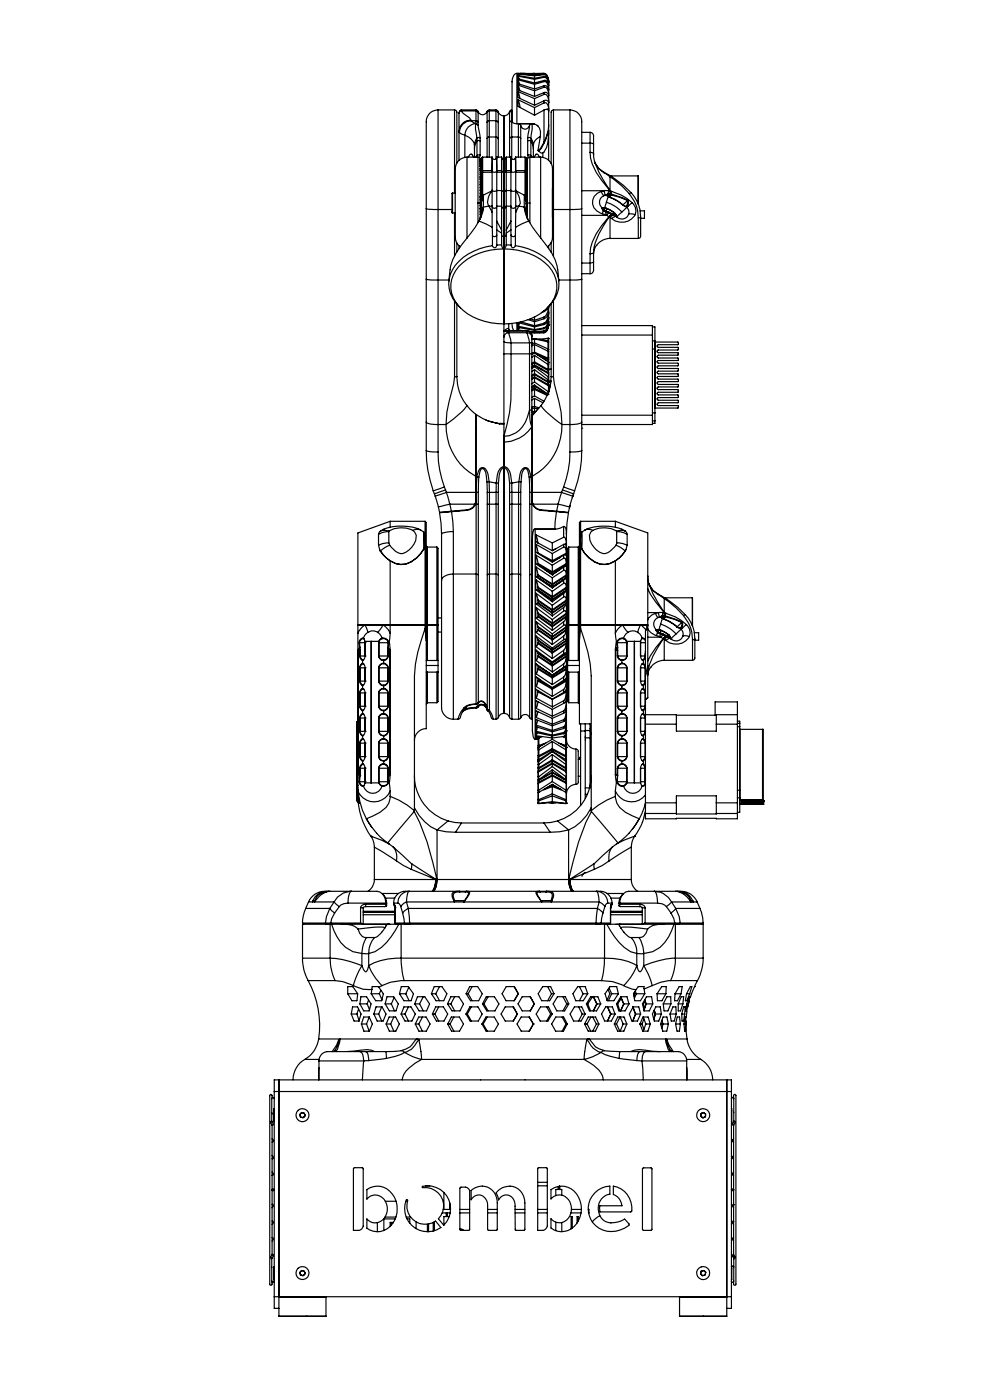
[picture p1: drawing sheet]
<svg xmlns="http://www.w3.org/2000/svg" width="210mm" height="297mm" viewBox="0 0 210 297" stroke-linecap="round" stroke-linejoin="round" font-family="sans-serif">
<g fill="none" stroke="#000" stroke-width=".25">
<path d="M109.6 15.6v10.6M109.9 19.4l.4 1.5M109.9 18.1l.3 1.1M109.9 16.9l.3 .9M109.9 16.2l.2 .6M109.9 15.7l.1 .3M109.9 15.6l3.5 .3M109.9 15.7v.3l3.5 .6M109.9 16.2v.5l3.5 .9 2-.5M109.9 16.9v.8l3.5 1.2M109.9 18.1v1l3.5 1.4M109.9 19.4v1.3l3.5 1.6"/>
<path d="M109.9 15.7l3.5 .4M109.9 16.2l3.5 .6M109.9 16.9l3.5 1M109.9 18.1l3.5 1.2M109.9 19.4l3.5 1.5M110.3 15.6h1.1M111.4 15.6h4M113.4 15.7l-3.9-.1a1.88 1.88 0 0 0-.9 2v8a.89 .89 0 0 0 1 .6M113.4 19.3v1.2M113.4 17.9v1M113.4 16.8v.8M113.4 16.1v.5"/>
<path d="M113.4 15.7v.2M113.4 15.6h-.5M115.4 19.6h.5l.3 .2 .2 .5M115.4 18.5a.62 .62 0 0 1 .7 .5l.3 1.3M115.4 18.2h.5l.3 .3 .2 .6M115.4 17.3l.6 .2 .4 1.3M115.4 17.1l.3-.1a1.19 1.19 0 0 1 .7 1.2v-.3M115.4 16.4h.2a1.36 1.36 0 0 1 .8 1.5M115.4 16.2l.3 .1a1.49 1.49 0 0 1 .7 1.3M115.4 15.8a1.5 1.5 0 0 1 1 1.7M115.4 15.7l.3 .1a1.87 1.87 0 0 1 .7 1.4v.1M115.4 15.6a1.57 1.57 0 0 1 1 1.6v.2"/>
<path d="M115.4 15.7v.1M115.4 16.2v.2M115.4 17.1v.2M115.4 18.2v.3M115.4 19.6v.4M115.4 15.6l-2 .1M115.4 15.7l-2 .2M115.4 15.8l-2 .3M115.4 16.2l-2 .4M115.4 16.4l-2 .4M115.4 17.3l-2 .6M115.4 18.2l-2 .7"/>
<path d="M115.4 18.5l-2 .8M115.4 19.6l-2 .9M116.4 18.8v.3M116.4 17.5v.1M116.4 17.6v.3M116.4 18.3v.5M116.4 19.1v.9M92.9 23.3a2.69 2.69 0 0 0-2.5 3.3v17.7M92.9 23.3v21.1M92.9 23.3h3.5M96.4 23.3l.2 .1a.68 .68 0 0 1 .3 .8v10.4M96.4 23.3v17.7"/>
<path d="M97.4 24v3.9M97.4 27.9v.2M97.4 27.9v6.1M97.4 28.1l1.2 .6M97.9 23.3h3.1M97.9 23.5v-.2l-.4 .2-.1 .5M97.9 23.5l.2 .4 1.5 1.1 .3 .5M97.9 23.5l-.3 .1-.2 .4M97.9 23.5h3.1M98.6 28.7a2.85 2.85 0 0 1 2 2.2M98.6 28.7v4.7M99.1 33.3h2.3l.4 .4"/>
<path d="M99.1 33.3a2.74 2.74 0 0 0-2.5 3.5v10.2a10.6 10.6 0 0 0 .4 4.7l.6 .6M99.1 33.3v17.2M99.3 33.3l.6-.6h.2l.4 .6M99.9 25.5a2.53 2.53 0 0 0-2.5 2.4M99.9 25.5v.1M99.9 25.6a2.53 2.53 0 0 0-2.5 2.5M99.9 25.6l1 .6M99.9 25.6h1.1M100.6 31.5v1.8M100.6 30.9v.6M100.9 26.2a2.55 2.55 0 0 0-2.3 2.5M100.9 26.2h.1"/>
<path d="M101 23.4l.5 .3M101 26.2a6.2 6.2 0 0 0 .2 3.1M101 26.2l.4 .4M101 25.6v.6M101 25.6l.4 .3M101 23.5v2.1M101 23.5l.4 .3M101 23.4v.1M101.2 30v3.1M101.2 30l-.5 .9-.1 .6M101.2 29.3l-.5 .9-.1 .7M101.2 33.1l-.2 .2"/>
<path d="M101.2 29.3v.7M101.2 33.1l-.1 .2M101.4 33.4v9.7M101.4 23.6a.99 .99 0 0 0 1 .7 .99 .99 0 0 0 .9-.7M101.4 26.6l.4 2.6M101.4 25.9v.7M101.4 23.8v2.1M101.4 23.7v.1M101.8 29.9v3M101.8 29.2v.7M101.8 32.9a.44 .44 0 0 0-.6 .2M101.8 29.9l-.4-.1-.2 .2"/>
<path d="M101.8 29.2h-.4l-.2 .1M101.8 32.9l-.1 .5M101.9 39.2l.2 .2-.2 .3 .2 .3-.2 .3 .2 .3-.2 .4 .2 .3-.2 .3 .2 .3-.2 .3 .2 .4-.2 .3 .2 .3-.2 .4 .2 .3-.2 .3M101.9 37.6h.2l-.2 .4 .2 .2-.2 .4 .2 .2-.2 .4M101.9 34.1h.1M101.9 33.9h.1M101.9 33.9v9.2M101.9 34v.4M101.9 34.7v.6M101.9 35.7v.3M101.9 36.2h.1M101.9 37.6l.1 .3"/>
<path d="M101.9 39.2v.1M101.9 38.9l.1 .1M101.9 36.9h.1M102.1 36.7v6.2M102.1 36.1l-.2 .4 .2 .1-.2 .4 .2 .1-.2 .5M102.1 36.1v.3M102.1 35.3v.4M102.1 34.9v.4M102.1 34.6v.3M102.1 34.3v.3M102.1 34.1v.2M102.1 33.9v.2"/>
<path d="M102.1 33.8v.1M102.1 33.7v.1M102.1 33.6v.1M102.1 33.6h.1M102.1 35.7v.4M102.1 35.7l-.2 .5M102.1 35.3l-.2 .4M102.1 34.9l-.2 .5 .2-.1M102.1 34.6l-.2 .4 .2-.1M102.1 34.3l-.2 .4M102.1 34.3l-.2 .1M102.1 33.7l-.2 .3"/>
<path d="M102.1 36.4v.3M102.1 36.1l-.2 .1M102.1 35.7h-.2M102.1 34.6l-.2 .1M102.1 34.1l-.2 .2M102.1 34.1l-.2 .3M102.1 33.9l-.2 .2M102.1 33.9l-.2 .3M102.1 33.8l-.2 .2M102.1 33.8l-.2 .3M102.1 33.7l-.2 .2M102.1 33.6l-.2 .3"/>
<path d="M102.4 36.5v5.8M102.4 33.3v2.9M102.4 33.3h2M102.4 33.3l-.5 .5M102.4 36.5l-.3 .2M102.4 36.5h2M102.4 36.2h2M102.4 36.2v.3M102.4 36.2l-.3 .2M103.3 23.8v2.1M103.3 25.9v3.5M103.3 29.4v3.9"/>
<path d="M103.3 23.7v.1M103.8 23.3l1.5 .1 .3 .1 .1 .4M103.8 23.4l-.5 .3M103.8 29.1l-.5 .3M103.8 25.6v3.5M103.8 25.6l-.5 .3M103.8 23.5v2.1M103.8 23.5l-.5 .3M103.8 29.1v4.2M103.8 29.1h1.4M103.8 25.6h1.4M103.8 23.5h1.4"/>
<path d="M103.8 23.4v.1M104.4 33.4v.2M104.4 36.5v4M104.4 36.2a.52 .52 0 0 0 .5 .3 .52 .52 0 0 0 .5-.3M104.4 33.4v2.8M104.4 33.3v.1M104.4 36.2v.3M104.4 33.5v2.8M104.4 33.5a.51 .51 0 0 0 .5 .3 .51 .51 0 0 0 .4-.3M104.4 33.5v.1M105.2 29.1h.2l.3 .3M105.2 25.6v3.5"/>
<path d="M105.2 25.6l.5 .4M105.2 23.5v2.1M105.2 23.5l.2 .1 .3 .3M105.2 29.1v4.6M105.2 23.4v.1M105.3 33.5l.1 2.8M105.3 33.5v.1M105.4 33.3l-.1 .3M105.4 36.5v3.9M105.4 36.2v.3M105.4 36.5h1M105.4 36.2h1"/>
<path d="M105.7 23.7a1.17 1.17 0 0 0 1.2 .9M105.7 26v3.4M105.7 23.9v2.1M105.7 29.4v3.9M106.4 33.4v.2M106.4 36.5v3.9M106.4 36.2l.1 .2 .4 .1M106.4 33.3h-1v2.9M106.4 33.4v2.8M106.4 33.3v.1M106.4 36.2v.3M106.4 33.5a.49 .49 0 0 0 .5 .3 .49 .49 0 0 0 .4-.3"/>
<path d="M106.4 33.5v2.8M106.4 33.5v.1M106.9 36.5v4.1M106.9 33.9v2.6M106.9 24.6v9.1M107.3 33.5l.1 2.8M107.3 33.5v.1M107.4 33.3l-.1 .3M107.4 36.5v3.9M107.4 36.2l-.3 .3h-.2M107.4 33.3v2.9M107.4 33.3h1"/>
<path d="M107.4 36.5h1M107.4 36.2h1M107.4 36.2v.3M108.1 23.7a1.28 1.28 0 0 1-1.2 .9M108.1 23.9v2.1M108.1 26v3.4M108.1 29.4v3.9M108.4 33.4v.2M108.4 36.5v3.9M108.4 36.2a.54 .54 0 0 0 .5 .4 .54 .54 0 0 0 .5-.4M108.4 33.4v2.8M108.4 33.3v.1"/>
<path d="M108.4 36.2v.3M108.4 33.5v2.8M108.4 33.5a.49 .49 0 0 0 .5 .3 .49 .49 0 0 0 .4-.3M108.4 33.5v.1M108.5 23.4l-.4 .2v.3M108.5 29.1l-.4 .3M108.5 25.6v3.5M108.5 25.6l-.4 .4M108.5 23.5v2.1M108.5 23.5l-.4 .4M108.5 29.1v4.6M108.5 29.1h1.5"/>
<path d="M108.5 23.4v.1M109.3 33.5l.1 2.8M109.3 33.5v.1M109.4 33.3l-.1 .3M109.4 36.5v3.9M109.4 36.5h2M109.4 36.2h2M109.4 36.2v.3M109.6 26.2h3.3M109.9 21.2l.4 1.6M109.9 21.2v1.4l3.5 1.8M109.9 21.2l3.5 1.6"/>
<path d="M110 29.1l.5 .3M110 29.1v4.2M110.5 26.6v2.8M110.5 26.6a.95 .95 0 0 0 .9 .8 .95 .95 0 0 0 .9-.8M110.5 26.6l-.5-.4v2.9M110.5 29.4v3.9M111.4 36.5v5.8M111.4 33.3h-2v2.9M111.4 33.3v2.9M111.4 33.3l.2 .3M111.4 36.5l.2 .2M111.4 36.2v.3"/>
<path d="M111.4 36.2l.2 .2M111.6 36.7v6.2M111.6 36.1l.3 .4-.3 .1 .3 .4-.3 .1 .3 .5M111.6 36.1v.3M111.6 33.6h.1M111.6 33.6v.1M111.6 33.7v.1M111.6 33.8v.1M111.6 33.9v.2M111.6 34.1v.2M111.6 34.3v.3M111.6 34.6v.3"/>
<path d="M111.6 34.9v.4M111.6 35.3v.4M111.6 35.7v.4M111.6 35.7l.3 .5M111.6 35.3l.3 .4M111.6 34.9l.3 .5-.3-.1M111.6 34.6l.3 .4-.3-.1M111.6 34.3l.3 .4M111.6 34.3l.3 .1M111.6 33.7l.3 .3-.3-.2M111.6 33.6l.3 .3M111.6 36.4v.3"/>
<path d="M111.6 36.1l.3 .1M111.6 35.7h.3M111.6 34.6l.3 .1M111.6 34.1l.3 .2M111.6 34.1l.3 .3M111.6 33.9l.3 .2M111.6 33.9l.3 .3M111.6 33.8l.3 .3M111.6 33.7l.3 .2M111.9 39.2l-.3 .2 .3 .3-.3 .3 .3 .3-.3 .3 .3 .4-.3 .3 .3 .3-.3 .3 .3 .3-.3 .4 .3 .3-.3 .3 .3 .3-.3 .4 .3 .3-.3 .4 .3 .2-.3 .4 .3 .2-.2 .3M111.9 37.6h-.3l.3 .4-.3 .2 .3 .4-.3 .2 .3 .4M111.9 34.1h.1"/>
<path d="M111.9 33.9h.1M111.9 33.9v9.2M111.9 33.9v.5M111.9 34.7v.6M111.9 35.7l-.1 .3M111.9 36.2h.1M111.9 37.6l-.1 .3M111.9 39.2v.1M111.9 38.9l-.1 .1M111.9 36.9h-.1M111.9 29.2v.7M111.9 29.9v3"/>
<path d="M111.9 32.9a.44 .44 0 0 1 .7 .2M111.9 29.9l.5-.1 .2 .2M111.9 29.2h.5l.2 .1M111.9 32.9l.2 .5M112.3 26.6l-.4 2.6M112.4 33.4v9.7M112.6 30v3.1M112.6 30l.5 .9v.6M112.6 29.3l.5 .9v.7M112.6 33.1l.2 .2M112.6 29.3v.7M112.6 33.1v.2"/>
<path d="M112.6 26.3l-.3 .3M112.8 26.2h.1M112.8 26.2l-.2 .1M112.8 26.2a6.7 6.7 0 0 1-.2 3.1M112.8 26.2l.5 .1 .8 .4M112.9 26.2h.1M112.9 26.2l.4 .1M113.1 31.5v1.8M113.1 30.9v.6M113.3 33.3l.6-.6 .5 .6M113.4 22.8v1.6M113.4 20.9v1.4"/>
<path d="M114 26.6l.4 .5 .3 .8-.1 1.1M114.2 32h.1M114.6 29l-.4 3M114.6 29a2.35 2.35 0 0 0-1.5 1.9M114.7 33.3h-2.3l-.4 .2-.1 .2M114.7 33.3a2.74 2.74 0 0 1 2.5 3.5v11.1a7.1 7.1 0 0 1-.4 3.8l-.7 .6M114.7 33.3v17.2M115.1 32.4v1M115.4 23.4v6.8M115.4 30.2l-.7 1.2-.5 .6M115.4 23.4v-.1a.61 .61 0 0 1 1 .2M115.4 21.8a.52 .52 0 0 1 .7 .4l.3 .8"/>
<path d="M115.4 21.4l.5-.1 .3 .1 .2 .4M115.4 20a.57 .57 0 0 1 .7 .4l.3 1.4M115.4 30.2l.1 .1M115.4 21.4v.4M115.4 20l-2 .9M115.4 21.4l-2 .9M115.4 21.8l-2 1M115.4 23.4l-2 1M115.5 30.3l-.7 1.2-.5 .5M116.2 27.9l-.7 2.4M116.4 26.5l-.3 2-.7 1.7M116.4 23.5h.1"/>
<path d="M116.4 23v.5M116.4 21.8h.1M116.4 20.3h.1M116.4 20.3v6.2M116.4 27.7v.6a6.7 6.7 0 0 1-1 4l-.4 .2-.4-.1-.3-.4M116.4 26.5v7.5M116.4 23l-.4 .2M117.4 23.3l-.2 .1a.68 .68 0 0 0-.3 .8v10.5M117.4 23.3v21.1M117.4 23.3h3.5M120.9 23.3a2.69 2.69 0 0 1 2.5 3.3v17.7M120.9 23.3v21.1"/>
<path d="M123.4 28.1h1.8M123.4 30.4h1.8M125.2 28.1a.94 .94 0 0 1 .7 1.3v1.2M125.2 32.3a9.7 9.7 0 0 0 2.4 6l1.8 2.2M125.2 32.3l.4 .1a.29 .29 0 0 1 .3 .1 .29 .29 0 0 1 0 .3M125.2 30.4l.7 .2M125.2 28.1v2.3M125.2 30.4v1.9M125.9 32.8l.2 1.5M125.9 30.6v2.2M126.1 34.3l.2 .3M126.1 34.3l.9 1.5 1.1 .7"/>
<path d="M126.3 34.6a21.7 21.7 0 0 0 3.1 5.9M126.3 34.6l.7 1.2 1.1 .8M128.1 36.6l1.3 .9M128.1 36.5v.1M128.1 36.5l1.6 .9M129.4 37.5l2.6 2 1.5 1.6M129.4 37.5v3M129.5 37.3h5.9M129.7 37.4l2.6 1.9 1.6 1.6M129.7 37.4l-.3 .1M135.4 37.3v5.9M135.4 37.3v6.1"/>
<path d="M90.4 44.3l2.5 .1M90.4 59.2l2.5 .2M90.4 59.2v30.3M90.4 44.3v14.9M92.9 59.4v30.7M92.9 44.4v15M92.9 44.4h3M92.9 59.4h2.3M95.5 57.2l-.3 2.4M96 41v4.2M96 45.2h.6M96 41h.6"/>
<path d="M96.4 45.2v9.1M96.9 51.6v1.8M97.4 56.5a14.3 14.3 0 0 1 16.1-2.2 7.4 7.4 0 0 1 4.6 6.9 8.3 8.3 0 0 1-5.8 6.5 14.7 14.7 0 0 1-14.1-1.9 6.2 6.2 0 0 1-.8-9.3zM97.4 52.1v.6M101.4 43.1h.5M101.4 43.1v4.1M101.6 46.9l-.8 1.3-2.1 2.7a12.9 12.9 0 0 0-3.2 6.3M101.6 46.9l2.8 1.3M101.8 41.8l.1 .1M101.9 44.2l.2 .4-.2 .2 .2 .4-.2 .2 .1 .3M101.9 43.1v3.4M101.9 44.2l-.1 .1"/>
<path d="M101.9 42.4l.2 .2M101.9 42.6l.1 .1M101.9 43.7h.1M101.9 43.9l.2 .1M101.9 41.3l.1 .1M101.9 45.1l.2 .1M101.9 40.1l.1 .1M101.9 42.5h.1M102 42.5v.1M102 46v.2M102 42.6v.1M102.1 45.1l-.3 1.4"/>
<path d="M102.1 42.9v1.8M102.1 44.7v.4M102.4 42.3l-.3 .6M102.5 44.4l-.3 1.1-.6 1.4M102.5 44.4l-.4 .7M102.5 44l-.4 .7M102.5 41.4v2.6M102.5 44v.4M102.5 41.4l-.1 .9M103.7 43.7l-1.2 .3M103.7 43.7h.7M103.7 43.7l.7 1.3"/>
<path d="M104.4 43.7v1.3M104.4 43.7a.5 .5 0 0 0 .5 .5 .5 .5 0 0 0 .5-.5M104.4 45v3.2M104.4 40.5a3.1 3.1 0 0 0-.8 3l.1 .2M104.4 40.5v3.2M104.4 40.5l-1.9 .9M104.4 48.2l.1 1.8M104.5 52.1a11.4 11.4 0 0 0-8.5 5.1 6.4 6.4 0 0 0 1.7 8.1M104.5 50v2.1M105.4 52l-.2 .5-.2 .1-.4-.2-.1-.3M105.4 49.9a.56 .56 0 0 1-.9 .1M105.4 49.9v2.1"/>
<path d="M105.4 48.8l1 .7M105.4 48.8v1.1M105.4 43.7v3.2M105.4 46.9v1.9M105.4 40.4v3.3M105.4 40.4a.69 .69 0 0 1-1 0M105.4 46.9l1 1.9M105.4 43.7h1M105.4 40.4h.1M105.4 40.4h1M106.4 52h-1M106.4 52l.1 .5 .4 .2"/>
<path d="M106.4 49.8v2.2M106.4 49.8l.1 .3 .4 .1M106.4 43.7v5.1M106.4 43.7l.2 .4 .3 .1M106.4 40.4v3.3M106.4 40.4l.5 .2M106.4 40.4h.1M106.4 48.8v1M106.9 50.2v2.5M106.9 44.2v6M106.9 40.6v3.6M106.9 52.7v17.5"/>
<path d="M107.4 52h1M107.4 52l-.2 .4-.3 .3M107.4 49.8v2.2M107.4 49.8l-.2 .3-.3 .1M107.4 43.7v5.1M107.4 43.7l-.2 .4-.3 .1M107.4 40.4v3.3M107.4 40.4l-.5 .2M107.4 43.7h1M107.4 40.4h1M107.4 40.4h.1M107.4 48.8v1"/>
<path d="M108.4 48.8v1.1M108.4 43.7v3.2M108.4 43.7a.51 .51 0 0 0 .5 .5 .51 .51 0 0 0 .5-.5M108.4 46.9v1.9M108.4 40.4v3.3M108.4 48.8l-1 .7M108.4 46.9l-1 1.9M108.4 52a.44 .44 0 0 0 .2 .5 .44 .44 0 0 0 .6-.1l.1-.3M108.4 49.9v2.1M108.4 49.9a.55 .55 0 0 0 .9 .1M109.3 52.1a11.6 11.6 0 0 1 8.5 5.1 6.4 6.4 0 0 1-1.7 8.1M109.3 50v2.1"/>
<path d="M109.4 48.2l-.1 1.8M109.4 43.7v1.3M109.4 45v3.2M109.4 40.5a3.8 3.8 0 0 1 .9 2.7l-.3 .5M109.4 40.5v3.2M109.4 40.4a.69 .69 0 0 1-1 0M109.4 43.7h.6M109.4 40.4v.1M109.4 40.5l1.8 .9M110 43.7l1.2 .3M110 43.7l-.6 1.3M111.2 41.4v2.6"/>
<path d="M111.2 44l.1 .4M111.2 44l.4 .7M111.2 41.4l.2 .9M111.3 44.4l.2 1.1 .6 1.4M111.3 44.4l.3 .7M111.4 42.3l.2 .6M111.6 45.1l.4 1.4M111.6 42.9v1.8M111.6 44.7v.4M111.8 46v.2M111.8 42.6h.1M111.8 42.5h.1"/>
<path d="M111.9 43.1v3.4M111.9 43.1h.5M111.9 42.4l-.2 .2M111.9 43.9l-.2 .1M111.9 43.7h-.1M111.9 41.3l-.1 .1M111.9 45.1l-.2 .1M111.9 40.1l-.1 .1M112.1 46.9l-2.7 1.3M112.1 46.9l1.8 2.6a28 28 0 0 1 3.9 5.6l.4 1.4 .3 3.1M112.4 43.1v4.1M116.4 52.1v.6"/>
<path d="M116.9 51.5v2M117.2 46.1h.1M117.2 40h.1M117.2 40v6.1M117.2 44.4h.2M117.4 44.4h3.5M117.4 44.4v10M118.5 59.4h2.4M120.9 59.4v30.7M120.9 44.4v15M123.4 44.3l-2.5 .1M123.4 59.2l-2.5 .2"/>
<path d="M123.4 59.2v30.3M123.4 58.1h1.8M123.4 44.3v14.9M123.4 40.5h4.8M123.4 55.8h1.8M123.4 45.7h5.3M125.2 55.8v2.3M125.2 53.8v2M125.9 55.5a3.8 3.8 0 0 1-.1 2.2l-.6 .4M125.9 53.6l-.7 .2M125.9 55.5l-.7 .3M125.9 53.6v1.9"/>
<path d="M127.5 40.6a2.41 2.41 0 0 0-1.8 2.5 2.41 2.41 0 0 0 2 2.2M127.5 40.6l.6 .9M127.7 44.1h.1M127.7 44.1l.3 .6M127.7 44.1l.2 .1M127.7 44.1l.6 .1M127.7 44.1h.5M127.7 45.3l.7 .2M128 44.7l-.3 .6M128 44.7l.5 .2M128 44.2l.2 .3M128.1 41.5a1.51 1.51 0 0 0-.4 2.6"/>
<path d="M128.2 40.5l-.7 .1M128.2 40.5l.2 .9M128.2 40.5h.9M128.2 44.5l-.2 .2M128.2 44.5l.3 .3M128.2 44.1l.5 .1M128.2 44.1l.1 .1M128.3 44.2l.4 .1M128.4 45.5l.3 .2M128.5 41.4l.5 .3M128.5 41.4l-.4 .1M128.5 41.4h.1"/>
<path d="M128.5 44.9l.2 .1M128.5 44.8v.1M128.5 44.8l.3 .1M128.6 42.9a7.7 7.7 0 0 1 3.3 2.1M128.6 42.9l-.4 1.2M128.7 44.2l1.6 1M128.7 44.2l1.7 1M128.7 45l-.3 .5M128.7 45l.4 .2M128.7 44.2l-.2 .6M128.7 45.7l.5 .3M128.8 44.9l-.1 .1"/>
<path d="M128.8 44.9l.4 .1M128.9 41.2l-.4 .2M128.9 41.2l.2 .2M129 41.7l-.4 1.2M129 41.7l.4 .2M129.1 41.4l-.2 .2M129.1 41.7l.3 .2M129.1 40.5l-.2 .7M129.1 45.2l.6 .3M129.1 45.2l-.4 .5M129.1 40.5h.3M129.1 40.5h.4"/>
<path d="M129.2 46a14.9 14.9 0 0 0-3.9 6.6l-.1 1.2M129.2 45l-.1 .2M129.2 46h.1M129.2 45l.6 .3M129.2 46a15.8 15.8 0 0 0-3.3 7.6M129.2 46l.2 .1M129.3 41.1v.2M129.3 41.1l-.4 .1M129.3 41.1h.2M129.3 41.3l-.2 .1M129.3 41.3h.3M129.4 50.6a3.5 3.5 0 0 0-3.5 3.2"/>
<path d="M129.4 46.1v4.5M129.4 50.6h6M129.4 46.1l.3 .3M129.4 41.9l1.1 .4 1.6 1.2M129.4 41.9l1.4 .7 1.3 .9M129.4 41.9h.1M129.5 40.5l-.2 .6M129.5 40.5l.3 .1M129.5 41.1v.2M129.5 41.1l.1 .1M129.6 41.3l1.8 .5 1.7 .7M129.6 41.3l-.2 .5"/>
<path d="M129.6 41.2l2.5 .8 1.1 .5M129.6 41.2v.1M129.7 45.5l-.5 .5M129.7 45.5h.1M129.8 40.6l2 .8 1.2 .7 1.1 .9M129.8 40.6l-.3 .5M129.8 45.3l-.1 .2M129.8 45.3h.1M129.8 45.5l-.6 .5M129.8 45.5l.2 .1M129.9 45.3l-.1 .2M129.9 45.3l.1 .1"/>
<path d="M130 45.6h.1M130 45.6l.7 .3M130 45.6l-.6 .5M130 45.4v.2M130 45.4h.1M130.1 45.4l.6 .2M130.1 45.4l-.1 .2M130.3 45.2l-.3 .2M130.3 45.2l.5 .8M130.4 45.2l.4 .8M130.4 45.2h-.1M130.7 45.9l-1 .5"/>
<path d="M130.7 45.9l.1 .1M130.8 46h.1M131.9 45l-1.1 1M132.1 43.5l.8 .4M132.1 43.5l.8 .3M132.1 43.5h.1M132.9 43.8h.1M132.9 43.8v.1M132.9 43.9h.2M132.9 43.9l.1 .1M133 44l-1.1 1M133 44a1.38 1.38 0 0 1 .3 1.5"/>
<path d="M133.1 43.9l-.2-.1 .2 .1M133.1 43.9h.1M133.1 42.5l.1 .4-.4 .9M133.2 42.5h.1M133.1 42.5l-.9 1M133.2 42.5l.1 .4-.2 1M133.3 45.5a1.5 1.5 0 0 1-2.5 .5M133.3 45.5a1.52 1.52 0 0 1 1.4 0M133.5 41.1a7.5 7.5 0 0 1 1.9 5.1M133.9 40.9l-.4 .2M133.9 40.9a7.6 7.6 0 0 1 2 5.1M134.1 43a2.21 2.21 0 0 1 .6 2.5"/>
<path d="M134.1 43l-1.1 1M134.7 45.5a3.2 3.2 0 0 1-5 .9M135.4 46.2v4.4M135.8 44.7h.9v1.6h-.8M135.9 46v4.2l-.2 .2-.3 .2M135.9 46l-.5 .2M96.4 80l-.2 1.4a35.8 35.8 0 0 0-1.6 8.7M96.4 63.9v16.1M96.9 79.9l-.5 .1M96.9 64.5v15.4M96.9 79.9a9.8 9.8 0 0 0 2.1 6.1M106.9 72.5l.5 .2h1"/>
<path d="M106.9 71.5v1M106.9 75.1h1.5M106.9 75.1v17.5M106.9 70.2l1 .4M106.9 70.2v1.3M106.9 72.5v2.6M106.9 70.2h4.9M107.9 69.9l.2 .2h3.7M107.9 70.6l-.5 .1-.4 .5-.1 .3M107.9 70.6l.5 2.1M107.9 68.6v1.4l-.1-.3h-.2l-.7 .5M107.9 70.6h3.9"/>
<path d="M108.1 70.2h-1.2M108.4 75.1a114.4 114.4 0 0 1-.3 12.4l-1.2 5.1M108.4 72.7v2.4M108.4 72.7h3.9M108.4 75.1h3.9M108.6 68.8l.1 .7 .3 .6M109.6 68.5v1.6M109.9 69.2v-.8l3.5 1M109.9 70v-.5l3.5 .6M109.9 69.2l3.5 .7M109.9 70l1 .1M110.1 69.5l-.2 .5"/>
<path d="M110.2 68.5l-.3 .7M110.4 68.3l3 .8M111.8 70.1a1.02 1.02 0 0 1 1 1M111.8 70.6l.5 2.1M111.8 70.6l.6 .1 .3 .5 .1 .3M111.8 70.2v.4M111.8 70.2a.97 .97 0 0 1 1 .9M111.8 70.1v.1M112 67.8l1.4 .5M112.3 75.1h.5M112.3 75.1v11.9M112.3 70.3l1.1 .1"/>
<path d="M112.3 72.7v2.4M112.5 67.6l.9 .3M112.6 70.6h2.8M112.8 72.6l-.5 .1M112.8 71.5v1.1M112.8 75.1v11.9M112.8 71.1v.4M112.8 75.2l.6-.3zM112.8 71.9l.6-.1 2.9 .5M112.8 72.6v2.5M113.4 74.9l2.9 1.8M113.4 67.2v.7"/>
<path d="M113.4 68.3v.8M113.4 69.4v.5M113.4 70.1v.3M113.4 78.4v.9M113.4 77.5v.3M113.4 75.4v1.4M113.4 79.3v.1M113.4 79.9v.2M113.4 79.4v.5M113.4 77.4v.1M113.4 73.1v1.6M113.4 76.8v.2"/>
<path d="M113.4 77v.4M113.4 74.7v.2M113.4 71.9v.8M113.4 77.5l-.6 .4M113.4 77.5l1.7 1.1M113.4 77.8l2.9 2.1M113.4 78.4l2.8 2.2M113.4 78.4l-.6 .4M113.4 77.8l-.6 .4M113.4 75.4l-.6 .4M113.4 75.4l2.8 1.9M113.4 76.8l2.8 1.6"/>
<path d="M113.4 74.9l2.9 1.9M113.4 79.4l2.9 1.7M113.4 79.9l2.9 1.7M113.4 77.4l2.9 1.7M113.4 73.1l-.6 .3M113.4 73.1l2.8 1.4M113.4 74.7l2.8 1.3M113.4 77l2.9 1.6M113.4 72.7l2.9 1.3M113.4 72.7l-.6 .3M113.4 71.9l-.6 .1M113.4 71.9l2.8 .6"/>
<path d="M113.4 79.3l-.6 .3M113.4 79.3l2.1 1.3M113.4 76.8l-.6 .3M113.4 79.4l-.6 .4M113.4 79.9l-.6 .4M113.4 77.4l-.6 .3M113.4 74.7l-.6 .3M113.4 77l-.6 .3M114.1 75.3l2.2 .9M114.3 78v.1M114.8 78.3h.2M114.8 78.4l1.5 .9"/>
<path d="M115.4 66.1l-.6 .2M115.4 67.3l-2 .6M115.4 65.9v.2M115.4 67.3v.3M115.4 68.6v.3M115.4 69.6v.1M115.4 70.2v.1M115.4 70.6h.1M115.4 67.6l-2 .7M115.4 68.6l-2 .5M115.4 68.9l-2 .5M115.4 69.6l-2 .3"/>
<path d="M115.4 69.7l-2 .4M115.4 70.2l-2 .2M115.4 70.3l-2.9 .1M116 71.8h.3M116.2 77.3v1.1M116.2 77.3l.1 .1M116.2 74.5v1.5M116.2 74.5h.1M116.2 78.4l.1 .2M116.2 76l.1 .2M116.2 72.5h.1M116.2 71.8h.1"/>
<path d="M116.2 72.5v1.5M116.2 71.8v.5M116.2 71.8l-1.9 .2M116.3 71.8l.1 .1M116.3 65.1l-.3 .6-.6 .4M116.3 79.9v.7M116.3 79.9v.1M116.3 76.8v.6M116.3 76.8h.1M116.3 79.1v.2M116.3 74.5h.1M116.3 79.1h.1"/>
<path d="M116.3 78.6v.5M116.3 78.6h.1M116.3 74l.1 .5M116.3 74v.5M116.3 76.2l.1 .5v-.4M116.3 76.2l.1 .1M116.3 72.5l.1 .1M116.3 72.3v.2M116.3 72.3l.1 .3M116.3 71.8h.1M116.3 79.3v.7M116.3 80h.1"/>
<path d="M116.3 79.3l.1 .1M116.3 76.8l.1 .5M116.3 76.7v.1M116.4 68.8v.2v-.1M116.4 76.9h.1M116.4 68.9h.1M116.4 68.9a1.65 1.65 0 0 1-1 1.7M116.4 68.9a1.51 1.51 0 0 1-1 1.7M116.4 68.7v.2M116.4 68.7a1.73 1.73 0 0 1-1 1.6M116.4 68.3v.1a1.65 1.65 0 0 1-1 1.8M116.4 67.6v.7"/>
<path d="M116.4 68.2l-.1 .3a1.39 1.39 0 0 1-.9 1.2M116.4 67.6a1.92 1.92 0 0 1-1 2M116.4 67.3v.3M116.4 67.3a1.73 1.73 0 0 1-1 1.6M116.4 66.2v.3a2.24 2.24 0 0 1-1 2.1M116.4 66.2l-.4 1-.6 .4M116.4 65.2a2.41 2.41 0 0 1-1 2.1M116.4 65.2v-.2v1.2M116.4 66.5v.8M116.4 68.4v.3M116.4 79.4v.6M116.4 77.3l-.1 .1"/>
<path d="M116.4 78.3l-.2 .1M116.4 77.3v1M116.4 75.9l-.2 .1M116.4 74.5v1.4M116.4 79.1v.3M116.4 78.3v.3M116.4 78.6v.5M116.4 75.9v.4M116.4 72.6v1.6M116.4 71.9v.3M116.4 78.3h.5M116.4 65.2l-.3 .1"/>
<path d="M116.9 79.9l.5 .1M116.9 64.5v15.4M116.9 79.9a9.8 9.8 0 0 1-2.1 6.1M117.4 80l.2 1.4a35.8 35.8 0 0 1 1.6 8.7M117.4 63.8v16.2M123.4 69.1h15v.3M123.4 71.1h15M138.4 69.4h.5v2.9M138.4 69.4v20.7h-15M138.4 72.3h.5M138.4 74h.5M138.9 72.3v17"/>
<path d="M138.9 72.5l.1 .1M139 72.6h4.9l-.1 .5h-4.2a.3 .3 0 0 0-.2 .3 .3 .3 0 0 0 .3 .3h4.1l.1 .5-4.3 .1a.3 .3 0 0 0-.2 .3 .3 .3 0 0 0 .3 .2h4.1l.1 .5-4.3 .1a.3 .3 0 0 0-.2 .3 .3 .3 0 0 0 .3 .2h4.1l.1 .5-4.3 .1a.3 .3 0 0 0-.2 .3 .3 .3 0 0 0 .3 .2h4.1l.1 .1v.4l-4.3 .1a.3 .3 0 0 0-.2 .3 .3 .3 0 0 0 .3 .3h4.1l.1 .5h-4.3a.3 .3 0 0 0-.2 .3 .3 .3 0 0 0 .3 .3h4.1l.1 .5-4.3 .1a.3 .3 0 0 0-.2 .3 .3 .3 0 0 0 .3 .2h4.1l.1 .5-4.3 .1a.32 .32 0 0 0-.2 .3 .32 .32 0 0 0 .3 .3h4.1l.1 .4-4.3 .1a.3 .3 0 0 0-.2 .3 .3 .3 0 0 0 .3 .3h4.1l.1 .4-4.3 .1a.3 .3 0 0 0-.2 .3 .3 .3 0 0 0 .3 .3h4.1l.1 .5h-4.3a.3 .3 0 0 0-.2 .4 .3 .3 0 0 0 .3 .2h4.1l.1 .5-4.3 .1a.3 .3 0 0 0-.2 .3 .3 .3 0 0 0 .3 .2h4.1l.1 .5-5 .1M90.4 89.5a3.1 3.1 0 0 0 2.5 .6M90.4 95.6a25.1 25.1 0 0 0 1.5 8.5M90.4 95.6a4.3 4.3 0 0 0 2.5 .3M90.4 89.5v6.1M92.9 95.9a21.5 21.5 0 0 0 1.4 7.4M92.9 90.1v5.8M92.9 90.1h1.7M94.6 90.1a12.3 12.3 0 0 0 6.3 10.9M99 86a12.5 12.5 0 0 1-4.4 4.1M99 86l1.9 1.9v13.1"/>
<path d="M100.9 93.4h.1M101 90.7l-.1 .3M103 89.1l2.4 .7M103.9 89.4l1.5 .4M104 89.4l-1.7-.6-1.3-.9v13.2M105.3 89.8l.7 .1M105.4 89.8l.6 .1M106 89.9l.9 .1M106.9 99.3h-.1a1.03 1.03 0 0 0-.7 .8l-.4 2.4M106.9 99.3v52M106.9 99h-.1a1.73 1.73 0 0 0-1.3 1.6l-.2 1.9M106.9 92.4v6.6"/>
<path d="M106.9 99v.3M106.9 99.3h.1a1.03 1.03 0 0 1 .7 .8l.4 2.4M106.9 99h.1a1.68 1.68 0 0 1 1.3 1.6l.2 1.9M106.9 93.8v5.2M106.9 92.6v1.2M106.9 89.8l-.9 .1M112.3 87a7.3 7.3 0 0 1-2.9 4.8l-1.3 .6-1.2 .2M112.3 87l.1 1.8 .4 1.8M112.3 87h.5M112.8 90l.1 .3M112.8 90.6a7.3 7.3 0 0 1-5.9 3.2M112.8 90.6v10.5"/>
<path d="M112.8 87v3.6M112.8 93.4h.1M112.8 90.7l.1 .3M112.8 87.4h.1M112.8 84.8l.6-.3 1.8 .9M112.8 87.3h.8M112.9 87.3h.5M113.4 81.9l2.8 1.8M113.4 80.1v.9M113.4 81.7v.2M113.4 82.6v1.4M113.4 81.9v.5"/>
<path d="M113.4 82.4v.2M113.4 84.6v1.6M113.4 86.6v.7M113.4 81.9l-.6 .4M113.4 81l2.9 2.1M113.4 81.7l2.8 1.9M113.4 81.7l-.6 .4M113.4 81l-.6 .4M113.4 80.1l2.9 1.7M113.4 84l2 1.1M113.4 84l-.6 .3M113.4 82.4l2.9 1.4"/>
<path d="M113.4 86.2l-.6 .2M113.4 86.2l.9 .3M113.4 86.6l.8 .1M113.4 86.6l-.6 .1M113.4 80.1l-.6 .4M113.4 82.6l-.6 .3M113.4 82.6l2.7 1.3M113.4 81.9l.5 .3M113.4 81.9l-.5 .3M113.4 82.4l-.6 .3M113.7 87.2l-.8 .7v.2M114.8 86a2.5 2.5 0 0 0 1.2 1.5l3.2 2.6"/>
<path d="M114.8 86l-1.9 2.2v12.8M115.5 80.5l.7 .5M116 80.8h.1M116.2 80.6h.1M116.2 81h.1M116.2 80.6v.4M116.2 83.6h.1M116.2 81l.1 .1M116.3 83.1v.5M116.3 83.1h.1M116.3 81.6v.2M116.3 81.1v.5"/>
<path d="M116.3 81.1h.1M116.3 81.8v1.3M116.3 81.8l.1 .1M116.3 81l.1 .1M116.4 80.5v.5h-.2M116.4 81.1h.1M116.4 80.5l-.1 .1M116.4 80v.5M116.4 83.1v.3M116.4 81.9v1.2M116.4 81.6h-.1M116.4 81.1v.5"/>
<path d="M116.4 81.6v.3M116.4 80.8h.5M116.8 80.9l-.4 2.1M119.2 90.1a12.3 12.3 0 0 1-6.3 10.9M119.2 90.1h1.7M120.9 95.9a21.5 21.5 0 0 1-1.3 7.4M120.9 90.1v5.8M123.4 90.8h.1M123.4 89.5a3.3 3.3 0 0 1-2.5 .6M123.4 95.6a24.1 24.1 0 0 1-1.5 8.5M123.4 95.6a4.5 4.5 0 0 1-2.5 .3M123.4 89.5v6.1"/>
<path d="M123.4 88.1h15M138.4 87.6h.5M138.4 89.3h.5M138.9 89.3v.5h-.5M80.3 115.7l.4 1.2M80.3 113.3v2.4M80.5 116.6l.2 .3M80.7 116.9h.1M80.7 112.7a2.47 2.47 0 0 1 1.8 0M80.7 112.7l-.4 .6M82.5 115.2l.2 .5M82.5 112.8v2.4"/>
<path d="M82.5 115.2l-1.1 .1-1.1 .4M82.5 112.8l-1.4 .2-.8 .3M82.5 112.7v.1M82.7 115.7l-1.1 .5-.9 .7M82.8 118.9v15.4M82.8 110.6v1.3M82.8 110.6l-6.9 2.5v19.5M82.8 110.6h7.4M87.6 112.5a1.88 1.88 0 0 1 .2 2.9 3.5 3.5 0 0 1-2.9 2 3.9 3.9 0 0 1-2.2-1.7M87.6 112.5a5.3 5.3 0 0 0-5.1 .2M89.2 112.4a10.2 10.2 0 0 0-8.5 .3M89.2 112.4a1.89 1.89 0 0 0-1.6 .1"/>
<path d="M89.2 112.4l.7 .5M89.9 112.9v3.5M89.9 116.5a5.3 5.3 0 0 1-5.9 3.1 6.9 6.9 0 0 1-3.3-2.7M89.9 112.9a6.3 6.3 0 0 1 0 3.5M89.9 116.4a5.3 5.3 0 0 1-5.9 3.2 6.6 6.6 0 0 1-3.3-2.7M89.9 116.4v.1M90.2 110.6a1.32 1.32 0 0 1 .2 1.3v24M90.2 110.6v22.7M90.4 115.8l.3 .3M90.7 116.1v24M90.7 116.1h2M91.9 104.1l.2 .7"/>
<path d="M92.1 104.8l.2 .5M92.3 105.3l.7 2.2M92.7 116.1v24M92.7 116.1a.95 .95 0 0 1 .2 1v15.5M93 107.5l.2 1.2 2.5-.3M93.7 113.3v9.9M94.3 103.3l-2.4 .8M94.3 103.3l.2 .6M94.5 103.9l-2.4 .9M94.5 103.9l.2 .6M94.7 104.5l-2.4 .8M94.7 104.5l.7 2.5"/>
<path d="M94.7 104.5h6.2M95 108.6h.1M95.4 107l-2.4 .5M95.4 107h5.4M95.4 107l.3 1.4M95.8 108.5l.4 4.3M95.8 108.5l-2.6 .3 .4 2.2 .1 2.3M96.2 112.8v9M96.2 112.8a3.8 3.8 0 0 0-2.5 .5M97.4 108.3v.1M99.1 108.2v.1M99.1 108.3l-3.3 .2"/>
<path d="M99.1 108.2l-3.4 .2M100.8 107a1.94 1.94 0 0 1-1.7 1.2M100.9 107a2.05 2.05 0 0 1-1.8 1.3M100.9 107h.1M100.9 101v3.5M100.9 104.5v2l-.1 .5M100.9 104.9h.1M101 107v14.8M101 107h.5M101 104.5h.5M101 101.1v2.3M101 104.5v1.7"/>
<path d="M101 106.4l-.1 .6M101 101.1l.2 .1M101 103.4v1.1M101 106.1v.9M101.2 101.2a2.15 2.15 0 0 1 1-2h.2a1.31 1.31 0 0 1 1.1 1.3l.3 1.7M101.2 101.2h.4M101.2 101.2l-.2 2.2M101.5 107v15M101.5 104.5v2.5M101.6 101.2l-.1 3.3M101.6 101.2l.4-1.6a.43 .43 0 0 1 .4-.2 .43 .43 0 0 1 .4 .3l.2 .5 .3 2M103.3 102.2l.1 2.3"/>
<path d="M103.4 104.5v2.5M103.4 107v15M103.4 107h.4M103.4 104.5h.4M103.8 102.2l1.5 .3M103.8 102.2h-.5M103.8 102.2v2.3M103.8 107v14.8M103.8 107h1.4M103.8 104.5h1.4M103.8 104.5v2.5M105.2 107v14.8"/>
<path d="M105.2 107h.5M105.2 104.5h.5M105.2 104.5v2.5M105.3 102.5h.4M105.3 102.5l-.1 2M105.7 107v15M105.7 104.5v2.5M105.7 102.5v2M108.1 104.5v2.5M108.1 107v15M108.1 107h.5M108.1 102.5h.4"/>
<path d="M108.1 104.5h.5M108.1 102.5v2M108.5 102.5l.1 2M108.6 107v14.8M108.6 107h1.4M108.6 104.5h1.4M108.6 104.5v2.5M110 107v14.8M110 107h.5M110 104.5h.5M110 104.5v2.5M110.1 102.2l-1.6 .3"/>
<path d="M110.1 102.2h.4M110.1 102.2l-.1 2.3M110.5 104.5v2.5M110.5 107v15M110.5 102.2v2.3M112.3 101.2l-.5-1.6a.43 .43 0 0 0-.4-.2 .43 .43 0 0 0-.3 .3l-.4 1-.2 1.5M112.3 101.2l.1 3.3M112.4 104.5v2.5M112.4 107v15M112.4 107h.4M112.4 104.5h.4M112.6 101.2a2.15 2.15 0 0 0-1-2h-.2a1.31 1.31 0 0 0-1.1 1.3l-.2 1.7"/>
<path d="M112.6 101.2h-.3M112.6 101.2l.2 2.2M112.8 107v14.8M112.8 101.1v2.3M112.8 104.5v1.7M112.8 106.4l.2 .6M112.8 106.1l.1 .4M112.8 106.2l.1 .3M112.8 104.9h.1M112.8 107h.2M112.8 101.1l-.2 .1M112.8 103.4v1.1"/>
<path d="M112.8 106.2v.8M112.9 101v3.5M112.9 104.5v2l.2 .5M112.9 104.5h6.2M113 107a2.17 2.17 0 0 0 1.7 1.3M113.1 107a1.93 1.93 0 0 0 1.6 1.2M113.1 107h5.3M113.2 112.4l.3-.1v44.5l-.4-.5-.2-1.3v-37.8a11.9 11.9 0 0 1 .3-4.7zM113.4 112.3h4.3M113.7 117.8l.4 1.7M113.7 115.5l.4 1.8 3.1 1.7M113.7 113.4l.4 1.9"/>
<path d="M113.7 113.4l3.5 1.8M113.7 113.4v1.5l3.5 1.9 2.4-1.3M113.7 115.5v1.7l3.5 2.1 2.4-1.5M113.7 117.8v1.8l3.5 2.3M113.7 115.5l3.5 1.9M113.7 117.8l3.5 2.1M114.1 119.5l.1 .3 3 1.7M114.1 119.5l3.1 1.8M114.7 108.2v.1M114.7 108.3l3.3 .2M114.7 108.2l3.4 .2M116.5 108.3v.1"/>
<path d="M117.2 119.9v1.4M117.2 117.4v1.6M117.2 115.2v1.6l.8-.4M117.7 112.3h.1M118 108.5l2.6 .3-.3 2.2-.1 2.3-.1-.1M118 108.5l-.3 3.8M118.4 107l2.4 .5M118.4 107l-.3 1.4M118.8 118.3l-1.6 .9v-.2M118.8 108.6h.1M119.1 104.5l2.4 .8M119.1 104.5l-.7 2.5"/>
<path d="M119.3 103.9l2.4 .9M119.3 103.9l-.2 .6M119.6 111.7v2.3M119.6 115.5v.6M119.6 117.8v.6M119.6 111.7l-.7 .3-1.2 .3M119.6 111.7l.3 .2 .3 1.2v17.1M119.6 118.4h.1a1.01 1.01 0 0 1 .5 1.2M119.6 116.1h.1a1.25 1.25 0 0 1 .5 1.2M119.6 114h.1a1.54 1.54 0 0 1 .5 1.4M119.6 103.3l2.3 .8M119.6 114l-2.4 1.2"/>
<path d="M119.6 116.1l-2.4 1.3M119.6 118.4l-2.4 1.5M119.6 103.3l-.3 .6M120.1 115.8l.1 .4M120.2 119.8v.4l-.3-.1-.3 .2M120.2 119.6v.2M120.2 117.5v.4l-.3-.3-.3 .2M120.2 117.3v.2M120.2 115.4v.5l-.3-.5-.3 .1M120.2 119.6l-3 1.7M120.2 119.8l-3 1.7M120.2 117.3l-3 1.7"/>
<path d="M120.2 117.5l-.3 .1M120.2 115.4l-.3 .1M120.6 116.1v24M120.6 116.1a.95 .95 0 0 0-.2 1v15.5M120.6 116.1h2.1M120.8 107.5l-.2 1.2-2.5-.3M120.9 107.2l-.1 .6M121.5 105.3l-.7 2.2M121.7 104.8l-.2 .5M121.7 104.8l-.3 .8M121.9 104.1l-.2 .7M122.7 116.1v24"/>
<path d="M122.9 115.8l-.2 .3M123.2 110.6v22.7M123.2 110.6a1.32 1.32 0 0 0-.3 1.3v24M123.2 110.6h7.3M123.4 116.4a5.3 5.3 0 0 0 5.9 3.2 6.2 6.2 0 0 0 3.3-2.7M123.4 112.9v3.5M123.4 116.4v.1M123.4 112.9a5.9 5.9 0 0 0 0 3.5M123.4 116.5a5.3 5.3 0 0 0 5.9 3.1 6.9 6.9 0 0 0 3.3-2.7M124.1 112.4a10.3 10.3 0 0 1 8.5 .3M124.1 112.4a1.9 1.9 0 0 1 1.7 .1M124.1 112.4l-.7 .5"/>
<path d="M125.8 112.5a1.88 1.88 0 0 0-.3 2.9 3.4 3.4 0 0 0 2.9 2 4.2 4.2 0 0 0 2.3-1.7M125.8 112.5a5.3 5.3 0 0 1 5 .2M130.5 110.6l6.9 2.5v19.5M130.5 119v15.3M130.5 110.6v1.2M130.7 115.7l1 .5 .9 .7M130.8 112.7v.1M130.8 112.7a2.56 2.56 0 0 1 1.8 0M130.8 112.8v2.4M130.8 115.2l-.1 .5M130.8 115.2l1.2 .1 1 .4M130.8 112.8l1.5 .2 .7 .3"/>
<path d="M132.6 116.9h.1M132.6 112.7l.4 .6M132.8 116.6l-.2 .3M133 115.7l-.4 1.2M133 113.3v2.4M75.9 137.8l.1 .2M75.9 134.3v3.5M75.9 132.6h17M75.9 137.8l.1 30.2M75.9 132.6v1.7M76 138h.3M76 138v26.2"/>
<path d="M76.2 136.3h.1M76.2 136.3l.1 1M76.3 136.3v1M76.3 136.3h1.1M76.3 137.3l-.3 .7M76.3 137.3v.7M76.3 139.2l.1 .5 .5 .4M76.3 139.2h.1M76.3 138h.1M76.3 138v1.2M76.3 137.3h.1M76.3 137.3l.1 .7"/>
<path d="M76.4 139.2l.3 .6 .3 .2M76.4 139.2h1M76.4 138v1.2M77 135.5l-.4 .1-.3 .7M77.1 135.4l.3 .7M77.1 135.4l.1 .1M77.1 135.4h-.3a.91 .91 0 0 0-.6 .9M77.1 140h-.1M77.4 136.1h1.3M77.4 136.1v.2M77.4 136.3v2.9M77.4 139.2l-.1 .5-.4 .4"/>
<path d="M77.4 139.2h.1M77.4 136.3h.1M78 134.2l-.4 .3-.5 .9M78 134.2a1.8 1.8 0 0 1 2.1 0M78 134.2l-.6-1.6a4.2 4.2 0 0 0-1.5 1.7M78.7 136.1h.1M78.7 136.1v30M78.8 136.1h1.6M78.8 136.1v30M80.1 134.2l.5 .3 .4 .9M80.1 134.2l1.1-1.6a4.2 4.2 0 0 1 1.6 1.7M80.3 139.2a1.05 1.05 0 0 0 1.1 .9"/>
<path d="M80.3 136.3h.1M80.3 136.3v2.9M80.4 139.2l.4 .6 .6 .2M80.4 136.1h.1M80.4 136.1l-.1 .2M80.4 136.3l-.1 2.9M80.4 136.3h1.9M80.4 136.1v.2M80.4 139.2h1.9M81 135.5l-.4 .3-.2 .3M81 135.5a1.03 1.03 0 0 1 1.3 .8M81 135.4l-.5 .3-.1 .4"/>
<path d="M81 135.4v.1M81 135.4a1.13 1.13 0 0 1 1.4 .9M82.3 139.2a.94 .94 0 0 1-.9 .8M82.3 139.2h.1M82.3 137.6h.1M82.3 137.6v1.6M82.3 136.3h.1M82.3 137.6l.4 .4M82.3 139.2v.2a1.03 1.03 0 0 1-.9 .7M82.3 136.3v1.3M82.4 136.3l-.1 1.3M82.7 138v26.2"/>
<path d="M82.8 134.3a8.7 8.7 0 0 0 0 3.5M82.8 137.8l-.1 .2M82.8 137.8v26.6M90.2 133.3a32.6 32.6 0 0 0-2.3 10.1v28.6M90.2 133.3l.2 2.6M90.4 135.9v18.6a2.55 2.55 0 0 0-2.5 2.6M92.9 132.6v7.5M92.9 134.1h.8M92.9 131.1h.8M93.7 123.2v24.6a6.7 6.7 0 0 0 .4 3.7 2.48 2.48 0 0 0 2.1 1.1M96.2 121.8a2.29 2.29 0 0 0-2.5 1.4M96.2 121.8v30.8"/>
<path d="M96.2 121.8h4.8M101 121.8l.5 .2M101 121.8v27.5M101.5 122v27M103.4 122v28.4M103.8 121.8l-.4 .2M103.8 121.8v28.9M103.8 121.8h1.4M105.2 121.8v30.8M105.2 121.8l.5 .2M105.7 122v30.2M108.1 122v30.2"/>
<path d="M108.6 121.8l-.5 .2M108.6 121.8v30.8M108.6 121.8h1.4M110 121.8v30.8M110 121.8l.5 .2M110.5 122v30.3M112.4 122v30.3M112.8 121.8l-.4 .2M112.8 121.8v30.8M113.7 122.3l3.5 2.3M113.7 131.8l.4 1.1M113.7 128.8l.4 1.3"/>
<path d="M113.7 134.9l.4 .8M113.7 125.8l.4 1.5M113.7 125.1l.4 .2M113.7 137.9l.4 .6M113.7 123l.4 1.6M113.7 120.3l.4 1.7M113.7 120.3v2M113.7 123v2.1M113.7 125.8v2.3M113.7 128.8v2.3M113.7 131.8v2.3M113.7 134.9v2.3"/>
<path d="M113.7 137.9v2.2M113.7 120.3l3.5 2.3M113.7 122.3l3.5 2.4M113.7 123l3.5 2.4M113.7 125.1l3.5 2.6M113.7 125.8l3.5 2.6M113.7 128.1l3.5 2.6M113.7 128.8l3.5 2.6M113.7 131.1l3.5 2.6M113.7 131.8l3.5 2.7M113.7 134.1l3.5 2.6M113.7 134.9l3.5 2.6"/>
<path d="M113.7 137.2l3.5 2.5M113.7 137.9l3.5 2.5M114.1 130.8l-.4 .3M114.1 133.7l-.2 .4h-.2M114.1 132.9l.1 .2M114.1 130.1l.1 .2M114.1 128l-.4 .1M114.1 136.5l-.2 .6-.2 .1M114.1 135.7l.1 .2M114.1 127.3l.1 .2M114.1 139.3l-.2 .7-.2 .1M114.1 138.5l.1 .2"/>
<path d="M114.1 124.6l.1 .2M114.1 122l.1 .2M114.1 130.8l3.1 2.2M114.1 132.9l3.1 2.1M114.1 130.1l3.1 2.1M114.1 133.7l3.1 2.1M114.1 128l3.1 2.1M114.1 135.7l3.1 2.1M114.1 127.3l3.1 2.1M114.1 136.5l3.1 2.1M114.1 125.3l3.1 2M114.1 138.5l3.1 2"/>
<path d="M114.1 124.6l3.1 2M114.1 139.3l3.1 2M114.1 122l3.1 1.9M114.2 133.5l-.1 .2M114.2 130.7l-.1 .1M114.2 136.3l-.1 .2M114.2 127.9l-.1 .1M114.2 139.1l-.1 .2M114.2 125.2l-.1 .1M114.2 122.2v.4l3 1.9M114.2 124.8v.4M114.2 127.5v.4"/>
<path d="M114.2 130.3v.4M114.2 133.1v.4M114.2 135.9v.4M114.2 138.7v.4M114.2 130.7l3 2.1M114.2 133.1l3 2.1M114.2 130.3l3 2.1M114.2 133.5l3 2.1M114.2 127.9l3 2.1M114.2 135.9l3 2.1M114.2 127.5l3 2M114.2 136.3l3 2.1"/>
<path d="M114.2 125.2l3 2M114.2 124.8l3 2M114.2 138.7l3 2M114.2 139.1l3 2M114.2 122.2l3 1.9M115.6 120.9l1.6 1M117 121.8l.2 .1M117.2 133v.7M117.2 134.5v.5M117.2 131.4v.8M117.2 135.8v.9M117.2 130.1v.6"/>
<path d="M117.2 137.5v.3M117.2 128.4v1M117.2 138.6v1.1M117.2 127.3v.4M117.2 125.4v1.2M117.2 124.6v.1M117.2 132.8v.2M117.2 135v.2M117.2 132.2v.2M117.2 135.6v.2M117.2 132.4v.4M117.2 135.2v.4"/>
<path d="M117.2 130v.1M117.2 137.8v.2M117.2 129.4v.1M117.2 129.5v.5M117.2 138.4v.2M117.2 138v.4M117.2 122.6v1.3M117.2 127.2v.1M117.2 126.8v.4M117.2 126.6v.2M117.2 121.9h.1M117.2 124.5v.1"/>
<path d="M117.2 124.1v.4M117.2 123.9v.2M117.2 121.5v.4M117.2 121.3v.2M117.3 121.8l-.1 .1M118.1 139.9l-.9 .6M118.7 120.9l-1.5 1M119.3 123v.2M119.6 120.3v.7M119.6 123v.8M119.6 125.9v.7M119.6 128.9v.7"/>
<path d="M119.6 131.9v.8M119.6 134.9v.8M119.6 138v.7M119.6 132.7l.3-.1 .3 .3M119.6 135.7l.3-.1 .3 .2M119.6 129.6h.3l.3 .5M119.6 126.6h.3l.3 .7M119.6 123.8h.3l.3 .8M119.6 123l.4-.3-2.8 1.9M119.6 121l.3 .1 .3 .9M119.6 120.3l-2.4 1.6M119.6 121l-2.4 1.6"/>
<path d="M119.6 123l-2.4 1.7M119.6 123.8l-2.4 1.6M119.6 125.9l-2.4 1.8M119.6 126.6l-2.4 1.8M119.6 128.9l-2.4 1.8M119.6 129.6l-2.4 1.8M119.6 131.9l-2.4 1.8M119.6 132.7l-2.4 1.8M119.6 134.9l-2.4 1.8M119.6 135.7l-2.4 1.8M119.6 138l-2.4 1.7M119.6 138.7l-2.4 1.7"/>
<path d="M120.2 130.8l-.6 1.1M120.2 130.8v2.2M120.2 133.6v2.3M120.2 136.5v4.9M120.2 139.3l-.3 1.1-.3 .5M120.2 139.1v.2M120.2 138.7v.4M120.2 138.6v.1M120.2 138.6l-.6 .1M120.2 136.5l-.3 1-.3 .5M120.2 136.3v.2M120.2 135.9v.4"/>
<path d="M120.2 135.8v.1M120.2 133.7l-.3 .8-.3 .4M120.2 133.5v.2M120.2 133.1v.4M120.2 132.9v.2M120.2 130.7v.1M120.2 130.3v.4M120.2 130.1v.2M120.2 128l-.6 .9M120.2 127.9v.1M120.2 127.5v.4M120.2 127.3v.2"/>
<path d="M120.2 125.3l-.6 .6M120.2 125.2v.1M120.2 124.8v.4M120.2 124.6v.2M120.2 122.6l-.1 .1M120.2 122.2v.4M120.2 122v.2M120.2 134.1h.2M120.2 131.1h.2M120.2 130.8l-3 2.2M120.2 132.9l-3 2.1M120.2 130.1l-3 2.1"/>
<path d="M120.2 128l-3 2.1M120.2 133.7l-3 2.1M120.2 135.8l-3 2M120.2 127.3l-3 2.1M120.2 125.3l-3 2M120.2 136.5l-3 2.1M120.2 138.6l-3 1.9M120.2 124.6l-3 2M120.2 139.3l-3 2M120.2 130.7l-3 2.1M120.2 133.1l-3 2.1M120.2 130.3l-3 2.1"/>
<path d="M120.2 133.5l-3 2.1M120.2 127.9l-3 2.1M120.2 135.9l-3 2.1M120.2 127.5l-3 2M120.2 136.3l-3 2.1M120.2 122l-3 1.9M120.2 125.2l-3 2M120.2 124.8l-3 2M120.2 138.7l-3 2M120.2 139.1l-3 2M120.2 122.6l-3 1.9M120.2 122.2l-3 1.9"/>
<path d="M120.4 132.6v7.5M120.4 132.6h17M122.9 135.9v17.7h.2M123.2 133.3a32.6 32.6 0 0 1 2.2 10.1v28.6M123.2 133.3l-.3 2.6M130.5 137.8l.1 .2M130.5 134.3a7.3 7.3 0 0 1 0 3.5M130.5 137.8v26.6M130.6 138h.4M130.6 138v26.2M130.9 136.3h.1M130.9 136.3l.1 1"/>
<path d="M131 139.2a1.1 1.1 0 0 0 .9 .9M131 139.2h.1M131 136.3v1M131 136.3h1.9M131 137.3l-.4 .7M131 137.3v1.9M131 139.2l.4 .6 .6 .2M131 137.3h.1M131 139.2h1.9M132.3 135.4l.3 .1 .4 .6M132.3 135.4v.1M132.3 135.4a1.15 1.15 0 0 0-1.4 .9"/>
<path d="M132.3 135.5a1.11 1.11 0 0 0-1.3 .8M132.3 135.5l.7 .6M132.9 136.1v.2M132.9 139.2h.1M133 139.2l-.1 .2a1.01 1.01 0 0 1-.9 .6M133 136.1h1.5M133 136.1v.2M133 136.3l-.1 2.9M133 139.2a1.05 1.05 0 0 1-1.1 .9M133 136.3v2.9M133.2 134.2l-.4 .3-.5 .9M133.2 134.2a1.8 1.8 0 0 1 2.1 0"/>
<path d="M133.2 134.2l-1.1-1.6a4 4 0 0 0-1.6 1.7M134.5 136.1h.1M134.5 136.1v30M134.6 136.1h1.3M134.6 136.1v30M135.3 134.2l.4 .3 .5 .9M135.9 139.2l.2 .7 .4 .2M135.9 136.3v2.9M135.9 139.2h.1M135.9 136.3h.1M135.9 136.3h1M135.9 139.2h.9"/>
<path d="M135.9 136.1v.2M136.2 140h.2M136.2 135.4l-.3 .7M136.2 135.4l-.1 .1M136.2 135.4h.3l.4 .3M136.3 135.5l.6 .4M136.8 139.2l-.4 .8M136.8 139.2l.1 .2M136.9 139.4l-.4 .7M136.9 139v.4M136.9 135.9v.4M136.9 135.7v.2"/>
<path d="M136.9 138.1v.9M136.9 136.3v1.8M136.9 138.1v24.5M136.9 138.6v.4M137 133.7l-1.1-1.1-.6 1.6M137 133.7l-.1 2M137.4 122.1l.2 1.7M137.4 132.8v5.4a16.4 16.4 0 0 1-.4 4.7M137.4 133.3a2.74 2.74 0 0 0 1.8 1.5M137.4 124.9l.6 1.2 1.1 1.7 1.8 2.2M137.4 130h2.3M137.4 132.6v.2"/>
<path d="M137.4 132.8l-.4 .9M137.4 135.2h2.8M137.6 123.8l.2 .3M137.6 123.8l.9 1.5 1.1 .7M137.8 124.1a21.7 21.7 0 0 0 3.1 5.9M137.8 124.1l.7 1.2 1.1 .8M139 130.1l.6 .9M139 130.1l-.8 .4-.7 .7-.1 .3M139.1 133.6l.4 .6M139.1 133.6l.3 .1M139.2 133.6h.1M139.2 133.6h-.1"/>
<path d="M139.2 133.6l.6 .1M139.2 133.6h.5M139.2 134.8l.7 .2M139.5 134.2l-.3 .6M139.5 134.2l.5 .2M139.5 133.7l.2 .3M139.6 131a1.52 1.52 0 0 0-.4 2.6M139.6 126.1l1.3 .9M139.6 126v.1M139.6 126l1.6 .9M139.7 130l-.7 .1M139.7 130l.2 .9"/>
<path d="M139.7 130h.9M139.7 134l-.2 .2M139.7 134l.3 .3M139.7 133.6l.5 .1M139.7 133.6l.1 .1M139.8 133.7l.4 .1M139.9 135l.3 .2M140 130.9l.5 .3M140 130.9l-.4 .1M140 130.9h.1M140 134.4l.2 .1M140 134.3v.1"/>
<path d="M140 134.3l.3 .1M140.1 132.4l-.4 1.2M140.1 132.4a7.7 7.7 0 0 1 3.3 2.1M140.2 133.7l1.6 1M140.2 133.7l1.7 1M140.2 134.5l-.3 .5M140.2 134.5l.4 .2M140.2 133.7l-.2 .6M140.2 135.2l.5 .3M140.3 134.4l-.1 .1M140.3 134.4l.4 .1M140.4 130.7l-.4 .2"/>
<path d="M140.4 130.7l.2 .2M140.5 131.2l-.4 1.2M140.5 131.2l.4 .2M140.6 130.9l-.2 .2M140.6 131.2l.3 .2M140.6 130l-.2 .7M140.6 134.7l.6 .3M140.6 134.7l-.4 .5M140.6 130h.3M140.6 130h.4M140.7 134.5l-.1 .2M140.7 135.5l-1.6 1.9-1.1 1.7-.6 1.2"/>
<path d="M140.7 135.5h.1M140.7 134.5l.6 .3M140.7 135.5a15.8 15.8 0 0 0-3.3 7.6M140.7 135.5l.2 .1M140.8 130.6v.2M140.8 130.6l-.4 .1M140.8 130.6h.2M140.8 130.8l-.2 .1M140.8 130.8h.3M140.9 127l2.6 2 1.5 1.6M140.9 127v3M140.9 135.6v4.5"/>
<path d="M140.9 135.6l.3 .3M140.9 131.4l1.1 .4 1.6 1.2M140.9 131.4l1.4 .7 1.3 .9M140.9 131.4h.1M141 126.8h5.9M141 130l-.2 .6M141 130l.3 .1M141 130.6v.2M141 130.6l.1 .1M141.1 130.8l1.8 .5 1.7 .7M141.1 130.8l-.2 .5M141.1 130.7l2.5 .8 1.1 .5"/>
<path d="M141.1 130.7v.1M141.2 126.9l-.3 .1M141.2 126.9l2.6 1.9 1.5 1.6M141.2 135l-.5 .5M141.2 135h.1M141.3 130.1l2 .8 1.2 .7 1.1 .9M141.3 130.1l-.3 .5M141.3 134.8l-.1 .2M141.3 134.8h.1M141.3 135l-.6 .5M141.3 135l.1 .1M141.4 134.8l-.1 .2"/>
<path d="M141.4 134.8l.1 .1M141.4 135.1h.1M141.5 135.1l.7 .3M141.5 135.1l-.6 .5M141.5 134.9l-.1 .2M141.5 134.9h.1M141.6 134.9l.6 .2M141.6 134.9l-.1 .2M141.8 134.7l-.3 .2M141.8 134.7l.5 .8M141.9 134.7l.4 .8M141.9 134.7h-.1"/>
<path d="M142.2 135.4l-1 .5M142.2 135.4l.1 .1M142.3 135.5h.1M143.4 134.5l-1.1 1M143.6 133l.8 .4M143.6 133l.8 .3M143.6 133h.1M144.4 133.3h.1M144.4 133.3v.1M144.4 133.4h.2M144.4 133.4l.1 .1M144.5 133.5l-1.1 1"/>
<path d="M144.5 133.5a1.38 1.38 0 0 1 .3 1.5M144.6 133.4l-.2-.1 .2 .1M144.6 133.4h.1M144.6 132l.1 .4-.4 .9M144.6 132l-.9 1M144.7 132l.1 .4-.2 1M144.7 132h-.1M144.8 135a1.5 1.5 0 0 1-2.5 .5M144.8 135a1.52 1.52 0 0 1 1.4 0M145 130.6a7.5 7.5 0 0 1 1.9 5.1M145.3 130.4l-.3 .2M145.3 130.4a7.3 7.3 0 0 1 2.1 5.1"/>
<path d="M145.6 132.5a2.21 2.21 0 0 1 .6 2.5M145.6 132.5l-1.1 1M146.2 135a3.2 3.2 0 0 1-5 .9M146.9 126.8v6.1M146.9 126.8v5.9M146.9 135.7v4.4M147.3 134.2h.9v1.6h-.8M147.4 135.5v4.2l-.2 .2-.3 .2M147.4 135.5l-.5 .2M75.7 159.7v.2M75.7 159.1v.6M75.7 157.9v1.2"/>
<path d="M75.7 157.8v.1M75.7 156.5h.1M75.7 155.8v.7M75.7 156.5v1.3M75.7 159.9v1.2M75.7 159.5v.2M75.7 156.2v.3M75.7 153.1v2.7M75.7 159.8v.1M75.7 159v.1M75.7 157.7v1.3M75.7 157.7v.2"/>
<path d="M75.7 157.6v.1M75.7 157.6v.2M75.7 156.3v.2M75.7 155.8h.1M75.7 159.5v.3M75.7 159v.5M75.7 156.2v.1M75.7 155.8v.4M75.7 156.3v1.3M75.7 159.8v1.2M75.9 159.2l-.2 .3M75.9 155.9l-.2 .3"/>
<path d="M75.9 152.8l-.2 .3M75.9 159.7l-.2 .1M75.9 158.9l-.2 .1M75.9 157.4l-.2 .3M75.9 157.4l-.2 .2M75.9 156.1l-.2 .2M75.9 155.7l-.2 .1M76.3 144.5l.1 .5 .5 .5M76.3 149.8l.1 .5 .5 .5M76.3 155.1l.3 .8 .3 .2M76.3 144.5h.1M76.3 149.8h.1"/>
<path d="M76.3 155.1h.1M76.3 141.7h.1M76.3 147h.1M76.3 152.3h.1M76.3 157.7h.1M76.3 141.7v2.8M76.3 147v2.8M76.3 152.3v2.8M76.3 157.7v2.8M76.4 144.5l.3 .6 .3 .3M76.4 149.8l.1 .5 .5 .4M76.4 155.1l.1 .5 .5 .4"/>
<path d="M76.4 141.7v2.8M76.4 147v2.8M76.4 152.3v2.8M76.4 157.7v2.8M76.4 141.7h1M76.4 144.5h1M76.4 147h1M76.4 149.8h1M76.4 152.3h1M76.4 155.1h1M76.4 157.7h1M76.9 156.7l.4 .5 .1 .5"/>
<path d="M76.9 151.3l.3 .2 .2 .8M76.9 146l.3 .2 .2 .8M76.9 140.7l.3 .2 .2 .8M76.9 140.7l.1 .1M76.9 146l.1 .1M76.9 151.3l.1 .1M76.9 156.7l.1 .1M76.9 140.7l-.5 .4-.1 .6M76.9 146l-.5 .4-.1 .6M76.9 151.3l-.5 .5-.1 .5M76.9 156.7l-.5 .4-.1 .6M76.9 140.1v.6"/>
<path d="M76.9 145.5v.5M76.9 150.8v.5M76.9 156.1v.6M77 140.8l-.4 .4-.2 .5M77 140.8l.2 .1M77 146.1l.2 .1M77 151.4l.2 .1M77 156.8l.2 .1M77 146.1l-.4 .4-.2 .5M77 151.4l-.4 .4-.2 .5M77 140l-.1 .1M77 145.4l-.1 .1"/>
<path d="M77 150.7l-.1 .1M77 156l-.1 .1M77 156.8l-.4 .4-.2 .5M77.1 150.6l-.1 .1M77.1 145.3l-.1 .1M77.1 156h-.1M77.4 141.7v2.8M77.4 147v2.8M77.4 152.3v2.8M77.4 157.7v2.8M77.4 155.1l-.1 .6-.4 .4M77.4 149.8l-.1 .6-.4 .4"/>
<path d="M77.4 144.5l-.1 .5-.4 .5M77.4 141.7h.1M77.4 147h.1M77.4 152.3h.1M77.4 157.7h.1M77.4 144.5h.1M77.4 149.8h.1M77.4 155.1h.1M80.3 141.7l.1 2.8M80.3 147l.1 2.8M80.3 152.3l.1 2.8M80.3 157.7l.1 2.8"/>
<path d="M80.3 144.5a1.1 1.1 0 0 0 1.1 1M80.3 149.8a1.1 1.1 0 0 0 1.1 1M80.3 155.1a1.1 1.1 0 0 0 1.1 1M80.3 144.5h.1M80.3 149.8h.1M80.3 155.1h.1M80.3 141.7v2.8M80.3 147v2.8M80.3 152.3v2.8M80.3 157.7v2.8M80.4 144.5l.4 .7 .6 .2M80.4 149.8v.2a.94 .94 0 0 0 1 .7"/>
<path d="M80.4 155.1v.3a.94 .94 0 0 0 1 .6M80.4 141.7h1.9M80.4 147h1.9M80.4 152.3h1.9M80.4 157.7h1.9M80.4 144.5h1.9M80.4 149.8h1.9M80.4 155.1h1.9M81.4 140.8l-.6 .2-.4 .7M81.4 140.8l.2 .1a.85 .85 0 0 1 .7 .8M81.4 146.1l-.6 .2-.4 .7M81.4 146.1l.2 .1a.85 .85 0 0 1 .7 .8"/>
<path d="M81.4 151.4l-.6 .3-.4 .6M81.4 151.4l.5 .3 .4 .6M81.4 156.8l-.6 .2-.4 .7M81.4 156.8l.5 .2 .4 .7M81.4 140v.1M81.4 145.4v.1M81.4 150.7v.1M81.4 156v.1M81.4 140.7a1.08 1.08 0 0 0-1.1 1M81.4 146a1.08 1.08 0 0 0-1.1 1M81.4 151.3a1.08 1.08 0 0 0-1.1 1M81.4 156.7a1.01 1.01 0 0 0-1.1 1"/>
<path d="M81.4 140.7v.1M81.4 146v.1M81.4 151.3v.1M81.4 156.7v.1M81.4 156.7l.3 .1a.93 .93 0 0 1 .6 .9M81.4 151.3l.3 .1a.93 .93 0 0 1 .6 .9M81.4 146l.3 .1a1.01 1.01 0 0 1 .6 .9M81.4 140.7l.3 .1a1.01 1.01 0 0 1 .6 .9M81.4 140.1v.6M81.4 145.5v.5M81.4 150.8v.5M81.4 156.1v.6"/>
<path d="M82.3 144.5a.94 .94 0 0 1-.9 .9M82.3 149.8a.94 .94 0 0 1-.9 .9M82.3 155.1a.94 .94 0 0 1-.9 .9M82.3 157.7h.1M82.3 152.3h.1M82.3 147h.1M82.3 141.7h.1M82.3 144.5h.1M82.3 149.8h.1M82.3 155.1h.1M82.3 157.7v2.8M82.3 152.3v2.8"/>
<path d="M82.3 147v2.8M82.3 141.7v2.8M82.3 155.1a1.07 1.07 0 0 1-.9 1M82.3 149.8a1.07 1.07 0 0 1-.9 1M82.3 144.5l-.4 .8-.5 .2M90.4 140.1h2.5M90.4 142.6h2.3M90.4 141.2h2.5M90.7 142.6v6.5M90.7 149.1l-.3 .2M90.7 149.1h2M92.7 142.6v6.5"/>
<path d="M92.7 142.6h.2M92.9 142.6v6.2l-.2 .3M92.9 140.1v2.5M98.5 150.1a5.1 5.1 0 0 0-1.3 2.4M98.8 150l-.3 .1M98.9 150a4.7 4.7 0 0 0-1.3 2.4l-.4 .2h-1M98.9 150.4l-.8 .6M98.9 150.4h.1M98.9 149.9v.5M98.9 150.4l-.5 .2M101 149.4l-1.6 .2-.6 .4M101 150.2l-2.2 .4"/>
<path d="M101 149.3a3.1 3.1 0 0 0-2.5 .8M101 150.1l-2.1 .3M101 149.3v.1M101 150.1v.1M101.4 149.9l-.4 .3M101.5 149.1l-.5 .3M101.5 149.1a.86 .86 0 0 1 1.4 .3M101.5 149l-.5 .3M101.5 149a.88 .88 0 0 1 .9-.3 .88 .88 0 0 1 .6 .8M101.5 149v.1M101.5 149.9l-.3 .2h-.2M102.9 149.9l.5 .8"/>
<path d="M102.9 149.9a.95 .95 0 0 0-1.4 0M102.9 149.8l.5 .8M102.9 149.8a1.15 1.15 0 0 0-1.9 .3M102.9 149.8v.1M102.9 149.4v.4M102.9 149.4l.5 1M102.9 149.4l.1 .1M103 149.5l.4 .9M103.3 150.6l.2 .2zM103.4 150.4l.1 .2 .3 .1M103.4 150.5l.7 1.3a.8 .8 0 0 0 .6 .8h.5M103.4 150.4l.4 .3"/>
<path d="M103.8 150.7l.9 1.8M105.7 152.2l-.5 .4M106.9 151.3a1.2 1.2 0 0 0-1.2 .9M106.9 151.3a1.14 1.14 0 0 1 1.2 .9M108.1 152.2l.5 .4M108.6 152.6h1.4M110.5 152.3l-.5 .3M110.5 152.3a1.01 1.01 0 0 1 .9-.7 1.01 1.01 0 0 1 1 .7M112.4 152.3l.4 .3M112.8 152.6h.1M113.5 156.8h.2M113.7 140.8l3.5 2.5"/>
<path d="M113.7 156.8h.1M113.7 143.6h.1M113.7 140.8v2.1M113.7 143.6v2M113.7 150.2v-1.6l3.5 1.9M113.7 152.2v-1.4l3.5 1.6M113.7 153.8v-1.2l3.5 1.4M113.7 155.1v-.9l3.5 1.1M113.7 156.1v-.7l3.5 .7M113.7 140.1l3.5 2.5M113.7 140.8l3.5 2.4M113.7 142.9l3.5 2.3"/>
<path d="M113.7 143.6l3.5 2.3 2.4-1.6M113.7 145.6l3.5 2.1M113.7 148.1l3.5 1.9M113.7 150.2l3.5 1.7M113.7 152.2l3.5 1.4M113.7 153.8l3.5 1.2M113.7 155.1l3.5 .9M113.7 156.1l3.5 .5M113.7 156.6h.5M113.8 143.7l.8 .5M113.9 156.2l-.2 .4M113.9 155.4l-.2 .7"/>
<path d="M114 154.3l-.3 .8M114.1 152.8l-.4 1M114.1 151l-.4 1.2M114.1 142l-.2 .8-.2 .1M114.1 144.5l-.2 .9-.2 .2M114.1 146.8l-.2 1-.2 .3M114.1 148.9l-.2 1.1-.2 .2M114.1 142l3.1 1.8M114.1 144.5l3.1 1.7M114.1 146.8l3.1 1.6M114.2 158.6h.1M114.2 141.7l-.1 .3"/>
<path d="M114.2 144.2l-.1 .3M114.2 146.6l-.1 .2M114.2 159.1h.1M114.2 159.1v1.2M114.2 158.1h.1M114.2 156.6v1.5M114.2 156.3v.3M114.2 158.5v.4M114.2 158.1v.4M114.2 141.7v-.3l3 1.9M114.2 143.9v.3M114.2 141.7l3 1.9"/>
<path d="M114.2 144.2l3 1.8M114.2 158.5v.6M114.2 156.8h-.5M114.2 156.7l-.5 .1M114.3 158.5v.6M114.3 158.5h-.1M114.3 156.6h-.1M114.3 156.3v.3M114.3 159.1h.1M114.3 156.6h.1M114.3 159.1v1.2M114.3 156.6v1.5"/>
<path d="M114.3 158.1l-.1 .4M114.3 156.3l-.6-.1v.4M114.9 156.3l-.6 .3M115.4 157.8l-1.2 .7M115.7 157.7l-1.4 .4M116.6 140.2l.6 .3M117.2 140.4v.1M117.2 141.3v1.3M117.2 143.2v.1M117.2 143.8v1.4M117.2 140.5v.2M117.2 140.7v.4"/>
<path d="M117.2 141.1v.2M117.2 143.3v.3M117.2 143.6v.2M117.2 146.2v1.5M117.2 146v.2M117.2 148.4v1.6M117.2 150.5v1.4M117.2 152.4v1.2M117.2 154v1M117.2 155.3v.7M117.2 156.1v.5M117.2 159.4v.1"/>
<path d="M117.2 157.3v1.5M117.2 159.1v.4M117.2 158.8v.3M117.2 156.1v.7M117.2 159.5l-2.9 2M117.2 159.5l2.9 2M117.2 158.8l-2.9 1.5M117.2 157.3l-2.9 1.8M117.2 157.3l2.8 1.8M117.2 158.8l2.8 1.5M117.2 156.8l-2.9 1.7M117.2 156.8l2.9 1.7"/>
<path d="M117.2 159.1l2.9 1.5M117.2 159.1l-2.9 1.5M118.6 157.7l1.4 .4M118.9 157.8l1.2 .7M119.3 141.8v.2M119.5 156.3l.5 .3M119.6 141.6l.5-.3-2.9 2M119.6 140.9v.7M119.6 143.6v.7M119.6 146.3v.6M119.6 148.7v.5M119.6 150.8v.5"/>
<path d="M119.6 152.7v.4M119.6 154.2v.3M119.6 155.4v.2M119.6 151.3l.3-.3 .3-.8v.5a2.52 2.52 0 0 1-.6 2M119.6 146.9l-2.4 1.4-3.5-2.1v1.9M119.6 140.9l-2.4 1.7M119.6 141.6l-2.4 1.6M119.6 143.6l-2.4 1.6M119.6 146.3l-2.4 1.4M119.6 148.7l-2.4 1.3M119.6 149.2l-2.4 1.3M119.6 150.8l-2.4 1.1"/>
<path d="M119.6 151.3l-2.4 1.1M119.6 152.7l-2.4 .9M119.6 153.1l-2.4 .9M119.6 154.2l-2.4 .8M119.6 154.5l-2.4 .8M119.6 155.4l-2.4 .6M119.6 155.6l-2.4 .5M119.6 156.2l-2.4 .4M119.6 156.2v.1M119.9 156.1l.3-1.3-.3 1.3 .2 .1M120 159.1v1.2M120 159.1h.1"/>
<path d="M120 156.6v1.5M120 156.6h.1M120 158.1l.2 .4M120.1 159.1h.1M120.1 158.5v.6M120.1 158.5h.1M120.1 156.6h.1M120.1 156.2l.1 .4M120.1 156.2v.4M120.1 158.5l.1 .1M120.2 155.1l-.1 .8 .1-.6M120.2 156.9a2.05 2.05 0 0 0 2 2"/>
<path d="M120.2 158.6h.1M120.2 141.8v10.1M120.2 152.2v1M120.2 153.5v.6M120.2 154.4v.4M120.2 155h.1M120.2 156.1v-.9l-.2 1M120.2 154.4a1.92 1.92 0 0 1-.6 1.8M120.2 154.4v-.2l-.3 1.1-.3 .3M120.2 153.5a2.12 2.12 0 0 1-.6 1.9M120.2 153.2v.3M120.2 153.2l-.3 1-.3 .3"/>
<path d="M120.2 151.9v.4a2.31 2.31 0 0 1-.6 1.9M120.2 151.9h.1M120.2 151.9l-.3 .8-.3 .4M120.2 148.9a2.5 2.5 0 0 1-.6 1.9M120.2 148.9v-.6l-.3 .6-.3 .3M120.2 146.8a2.49 2.49 0 0 1-.6 1.9M120.2 146.6v.2M120.2 146.6v-.4l-.6 .7M120.2 144.5l-.3 1.2-.3 .6M120.2 144.2v.3M120.2 144.2v-.4l-.6 .5M120.2 142l-.3 1.1-.3 .5"/>
<path d="M120.2 141.7v.3M120.2 141.4v.3M120.2 141.2v.2M120.2 159.1v1.2M120.2 158.6v.5M120.2 158.1h-.2M120.2 156.6v1.5M120.2 158.1v.4M120.2 158.5h.1M120.2 158.6v.1M120.2 158.8v.1M120.2 142l-3 1.8"/>
<path d="M120.2 141.4l-3 1.9M120.2 141.7l-3 1.9M120.2 144.5l-3 1.7M120.2 144.2l-3 1.8M120.2 146.8l-3 1.6M120.2 146.6l-.6 .3M120.2 148.9l-.4 .1M120.4 142.6h.2M120.4 142.6v6.2l.2 .3M120.4 140.1h2.5M120.4 140.1v2.5M120.4 141.2h2.5"/>
<path d="M120.6 142.6v6.5M120.6 149.1h2.1M120.6 142.6h2.3M122.2 158.9l.2 .1 .3 .3v6.3a.57 .57 0 0 1-.5 .8M122.2 158.9v7.5M122.7 142.6v6.5M122.7 149.1l.2 .2M123.2 155.1v-1.5h.9v1.5M123.2 155.1h.9M123.2 155.1v15.8M124.1 155.1v1.4M124.1 156.5h1.1"/>
<path d="M124.1 156.5v12.9M124.1 155h1.1M124.2 153.6h1v1.4M125.2 155v1.5M125.2 156.5v10.6h-1.1M125.2 155l.2 .8M131 144.5l.1 .5 .8 .5M131 149.8l.1 .5 .8 .5M131 155.1l.3 .8 .6 .2M131 144.5h.1M131 149.8h.1M131 155.1h.1"/>
<path d="M131 141.7h.1M131 147h.1M131 152.3h.1M131 157.7h.1M131 141.7v2.8M131 147v2.8M131 152.3v2.8M131 157.7v2.8M131 144.5l.4 .6 .6 .3M131 149.8l.2 .5 .8 .4M131 155.1l.2 .5 .8 .4M131 141.7h2"/>
<path d="M131 144.5h1.9M131 147h2M131 149.8h1.9M131 152.3h2M131 155.1h1.9M131 157.7h2M131.9 140.7l.1 .1M131.9 140.7a1.06 1.06 0 0 1 1.1 1M131.9 156.7a1.07 1.07 0 0 1 1.1 1M131.9 151.3a1.06 1.06 0 0 1 1.1 1M131.9 146a1.06 1.06 0 0 1 1.1 1M131.9 146l.1 .1"/>
<path d="M131.9 156.7l.1 .1M131.9 151.3l.1 .1M131.9 140.7l-.2 .1a1.04 1.04 0 0 0-.7 .9M131.9 146l-.2 .1a1.04 1.04 0 0 0-.7 .9M131.9 151.3l-.7 .5-.2 .5M131.9 156.7a1.05 1.05 0 0 0-.9 1M131.9 140.1v.6M131.9 145.5v.5M131.9 150.8v.5M131.9 156.1v.6M132 140.8l-.8 .4-.2 .5M132 140.8a1 1 0 0 1 1 .9"/>
<path d="M132 146.1l-.3 .1a.96 .96 0 0 0-.7 .8M132 146.1l.8 .4 .2 .5M132 151.4l-.3 .1a.96 .96 0 0 0-.7 .8M132 151.4l.8 .5 .2 .4M132 156.8h-.3a.96 .96 0 0 0-.7 .9M132 156.8l.5 .2 .5 .7M132 140l-.1 .1M132 145.4l-.1 .1M132 150.7l-.1 .1M132 156l-.1 .1M132.9 141.7v2.8M132.9 147v2.8"/>
<path d="M132.9 152.3v2.8M132.9 157.7v2.8M132.9 141.7h.1M132.9 147h.1M132.9 144.5h.1M132.9 149.8h.1M132.9 157.7h.1M132.9 155.1h.1M132.9 152.3h.1M133 144.5l-.1 .2a1.01 1.01 0 0 1-.9 .7M133 149.8l-.1 .3a1.01 1.01 0 0 1-.9 .6M133 155.1l-.1 .3a1.01 1.01 0 0 1-.9 .6"/>
<path d="M133 155.1a1.04 1.04 0 0 1-1.1 1M133 149.8a1.04 1.04 0 0 1-1.1 1M133 144.5a1.04 1.04 0 0 1-1.1 1M133 141.7v2.8M133 147v2.8M133 152.3v2.8M133 157.7v2.8M135.9 144.5l.2 .7 .4 .2M135.9 149.8l.2 .8 .4 .2M135.9 155.1l.2 .8 .4 .2M135.9 141.7h.1M135.9 147h.1"/>
<path d="M135.9 152.3h.1M135.9 157.7h.1M135.9 141.7v2.8M135.9 147v2.8M135.9 152.3v2.8M135.9 157.7v2.8M135.9 144.5h.1M135.9 149.8h.1M135.9 155.1h.1M135.9 141.7h.9M135.9 144.5h.9M135.9 147h.9"/>
<path d="M135.9 149.8h.9M135.9 152.3h.9M135.9 155.1h.9M135.9 157.7h.9M136.2 145.3h.2M136.2 150.6l.2 .1M136.2 156h.2M136.4 140.8l-.2 .1M136.4 140.8l.4 .7M136.4 146.2h-.2M136.4 146.2l.4 .7M136.4 151.5h-.2"/>
<path d="M136.4 151.5l.4 .7M136.4 156.8h-.2M136.4 156.8l.4 .7M136.4 140l.1 .1M136.4 145.3l.1 .1M136.4 150.7l.1 .1M136.4 156l.1 .1M136.5 140.7l-.4 .2-.2 .8M136.5 146l-.4 .3-.2 .7M136.5 151.4l-.4 .2-.2 .7M136.5 156.7l-.4 .2-.2 .8M136.5 140.7l-.1 .1"/>
<path d="M136.5 146l-.1 .2M136.5 151.4l-.1 .1M136.5 156.7l-.1 .1M136.5 140.7l.3 .8M136.5 146l.3 .9M136.5 151.4a.67 .67 0 0 1 .3 .8M136.5 156.7l.3 .8M136.5 140.1v.6M136.5 145.4v.6M136.5 150.8v.6M136.5 156.1v.6M136.8 141.5v.2"/>
<path d="M136.8 144.6l-.4 .7M136.8 146.9v.1M136.8 150l-.4 .7M136.8 152.2v.1M136.8 155.3l-.4 .7M136.8 157.5v.2M136.8 144.6v.3l-.3 .5M136.8 150v.2l-.3 .6M136.8 155.3v.3l-.3 .5M136.8 141.7v2.8M136.8 147v2.8M136.8 152.3v2.8"/>
<path d="M136.8 157.7v2.8M136.8 157.7h.1M136.8 155.1h.1M136.8 152.3h.1M136.8 149.8h.1M136.8 147h.1M136.8 144.5h.1M136.8 141.7h.1M136.8 144.5v.1M136.8 149.8v.2M136.8 155.1v.2M136.9 151.6h6.6v2"/>
<path d="M136.9 153.6h6.6M137 142.9h-.1M137 142.9l-.1 .6M137.4 141.2v6.8l-.5 .4 .5-.3M140.9 140.1a3.5 3.5 0 0 0-3.5 3.2M140.9 140.1h6M143.5 153.6v1.5h8.4v-1.5M143.5 151.7h8.4M151.9 153.6h4.5M156.4 153h.5v.5M156.4 151.6h-4.5v2M156.4 151.6v2"/>
<path d="M156.4 154.2h.5M156.4 153.5h.5M156.4 151.6v-2.7h-4.7v2.8M156.4 153.6v16.7M156.9 153.5v15.8M156.9 154.7h.1M157 154.7v15.9M157 154.7h4.7M161.7 154.7h.2v15.9M161.7 154.7v15.9M75.7 166.9v.2M75.7 169.6v.3"/>
<path d="M75.7 164.7v.1M75.7 164.5v.2M75.7 166.6h.1M75.7 166.6v.3M75.7 169v.2M75.7 168.1v.9M75.7 161.3v.2M75.7 161.1v.2M75.7 162.3v.2M75.7 167.1v1M75.7 162.3v1.5M75.7 169.6h.1"/>
<path d="M75.7 167.1h.1M75.7 161.3v1M75.7 163.8v.7M75.7 164.7v1.9M75.7 169v.6M75.7 164.2v.6M75.7 164.2v.3M75.7 163.5v.3M75.7 167.9v1.3M75.7 161v.5M75.7 167.9v.2M75.7 161v.1"/>
<path d="M75.7 162.5v1M75.7 166.6v.5M75.7 167.1v.8M75.7 169.9h.1M75.7 167.1l.2 .4M75.7 164.8h.2M75.7 166.6l.2 .1M75.7 161.5v1M75.7 163.5v.7M75.7 164.8v1.8M75.7 169.2v.7M75.7 169.2l.2 .3"/>
<path d="M75.7 161.5l.2 .2M75.7 162.5l.2 .2M75.8 167.7l-.1 .2M75.9 167.9l.2 1.8M75.9 167.6v1.9M75.9 169.5v.7l-.2-.3M75.9 163.9l-.2 .3M75.9 163.2l-.2 .3M75.9 169.5l.2 .2M75.9 160.9l-.2 .1M76 168l.3 1.9 .6 2 .8 1.8M76 170.3l.1 .7a14.9 14.9 0 0 0 2.6 6.4"/>
<path d="M76 164.2l-.1 .2M76 164.2l.3 .3M76.1 169.7v.7l-.4-.5M76.2 165.8l.1 .5a.69 .69 0 0 0 .8 .5M76.2 165.8h.1M76.3 165.8l.1 .5 .6 .4M76.3 165.8h1.1M76.3 164.5h.1M76.3 164.5l-.1 1.3M76.3 160.5l.3 .7 .3 .3M76.3 160.5h.1M76.3 163h.1"/>
<path d="M76.3 163v1.5M76.4 160.5l.3 .6 .3 .3M76.4 164.5l-.1 1.3M76.4 163v1.5M76.4 160.5h1M76.4 163h1M76.9 162l.4 .5 .1 .5M76.9 162l.1 .1M76.9 162l-.5 .5-.1 .5M76.9 161.5v.5M77 162.1l.2 .1M77 161.4l-.1 .1"/>
<path d="M77 162.1l-.4 .4-.2 .5M77.1 166.8a2.04 2.04 0 0 0 2 1.5 2.04 2.04 0 0 0 1.9-1.5M77.1 161.3l-.1 .1M77.2 166.6l-.1 .2M77.4 163v2.8M77.4 166.1l-.3 .7M77.4 166.1h1.3M77.4 160.5l-.1 .5-.4 .5M77.4 163h.1M77.4 160.5h.1M77.4 165.8h.1M77.4 163v3.1"/>
<path d="M77.7 173.7a14.9 14.9 0 0 0 4.5 5.1M77.7 173.7l1.2 1.8M78.7 177.4a3.5 3.5 0 0 1 .7 2.3M78.7 166.1h.1M78.7 177.4h.1M78.7 177.4l2.3 .9 1.5 .7M78.8 166.1h1.6M79.4 179.7l4.7 2.9M79.4 179.7v6.9M80.3 163l.1 2.8M80.3 160.5a1.05 1.05 0 0 0 1.1 1M80.3 160.5h.1"/>
<path d="M80.3 165.8h.1M80.3 163v2.8M80.3 165.8l.1 .3M80.4 165.8v.2M80.4 160.5v.2a.94 .94 0 0 0 1 .7M80.4 166.1l.3 .5 .3 .2M80.4 163h1.9M80.4 166l.6 .7M80.4 166v.1M80.4 160.5h1.9M81 166.7v.1M81.4 162.1l-.9 .4-.1 .5"/>
<path d="M81.4 162.1l.2 .1a.85 .85 0 0 1 .7 .8M81.4 161.4v.1M81.4 162a1.01 1.01 0 0 0-1.1 1M81.4 162v.1M81.4 162l.6 .3 .3 .7M81.4 161.5v.5M82.2 178.8l.3 .2M82.3 164.2l-.1-.7v2.3h-1.8M82.3 160.5l-.2 .5-.7 .4M82.3 163h.1M82.3 160.5h.1M82.3 164.2h.1"/>
<path d="M82.3 164.2v.6M82.3 163v1.2M82.3 164.8v1a1.05 1.05 0 0 1-1.3 .9M82.3 160.5a1.08 1.08 0 0 1-.9 1M82.3 164.2h.4M82.3 164.2l.1 .6M82.4 164.8v1a1.11 1.11 0 0 1-1.4 1M82.4 164.8h-.1M82.5 179l.9 .7M82.7 164.2l.1 .2M82.7 164.2l-.3 .6M82.8 168.9a3.7 3.7 0 0 1-2.2 3.4l-2.9 1.4"/>
<path d="M82.8 167.8a3.7 3.7 0 0 1-3.4 2.3 3.7 3.7 0 0 1-3.4-2.1M82.8 168.9l1.8 .9 1.8 1 1.5 1.2M82.8 164.4a8.5 8.5 0 0 0 0 3.4M82.8 167.8v1.1M83.4 179.7l3.9 3.6M83.4 179.7a3.5 3.5 0 0 1 .7 2.9M87.8 172.2l-5.6 6.6M87.8 172.2a51.8 51.8 0 0 1 4.9 14.4M87.9 172l-.1 .2M87.9 171.4a9.8 9.8 0 0 0 4.8 4.7M87.9 164.6a10 10 0 0 0 7.1 9.6M92.7 176.1l1.9 .4 2 .1"/>
<path d="M92.7 176.1v10.5M95 174.2l-2.3 1.9M95 174.2l1.4 .3 1.5 .1M96.6 176.6h20.1M97.9 174.6h17.5M97.9 174.6l-1.3 2M114.2 165.4h.2M114.2 170.4l.1 .1M114.2 161.2h.1M114.2 162.1l.1 .1M114.2 161.6v.5M114.2 162.8l.1 .1"/>
<path d="M114.2 162.1v.7M114.2 164.8l.1 .6M114.2 164.8h.1M114.2 161.3v.3M114.2 163.9v.9M114.2 160.3h.1M114.2 163.1h.1M114.2 162.8v.3M114.2 163.5h.1M114.2 163.1v.4M114.2 167.6v.1M114.2 166.3v1.3"/>
<path d="M114.2 163.5v.4M114.2 161h.1M114.2 161v.3M114.2 168l.1 .1M114.2 167.6v.4M114.2 160.6v.4M114.2 160.3v.3M114.2 165.9h.1M114.2 165.5v.4M114.2 165.9v.4M114.2 169.6h.1M114.2 168v1.6"/>
<path d="M114.2 169.6l.1 .3M114.2 170.4h.1M114.2 170v.4M114.2 165.5h.1M114.2 163.8v1M114.2 161.6h.1M114.2 161.2v.1M114.2 166.2v1.5M114.2 163.8v.1M114.2 166.2v.1M114.2 161.2v.4M114.2 168.1v1.5"/>
<path d="M114.2 169.9v.5M114.2 161.2l3-1.8 2.9 1.8M114.3 164.8v.6M114.3 164.8h-.1M114.3 161.5v.7M114.3 161.5l-.1 .1M114.3 167.6v.5M114.3 167.6l-.1 .1M114.3 163.5l-.1 .3M114.3 163.1v.4M114.3 165.5v.4M114.3 165.9l-.1 .3"/>
<path d="M114.3 160.6v.4M114.3 160.6h-.1M114.3 169.6v.3M114.3 161l-.1 .2M114.3 170.5h.1M114.3 170.5a19.9 19.9 0 0 1 5.8 0M114.3 165.4h.1M114.3 162.2v.7M114.3 168.1h.1M114.3 162.9v.2M114.3 160.3v.3M114.3 169.9h.1"/>
<path d="M114.3 165.4v.1M114.3 162.2h.1M115.4 174.6l1.3 2M116.5 170.3l.7 .1 .7-.1M117.2 163.8l-2.9 1.7M117.2 163.8l2.8 1.7v-.1M117.2 166.4l-1.9 1.2M117.2 162v.6M117.2 163.3v.5M117.2 160.1v1.1M117.2 166.4l2.9 1.7M117.2 164.6v1.2"/>
<path d="M117.2 166.4h.1M117.2 161.9v.1M117.2 161.4v.5M117.2 161.2v.2M117.2 163.8v.1M117.2 163.9v.5M117.2 164.4v.2M117.2 166.9v1.5M117.2 168.8l2.9 1.1M117.2 166.6v.3M117.2 168.8v1.3M117.2 166.4l1.8 1.2"/>
<path d="M117.2 163.3l-2.9 2.1M117.2 162.6l-2.9 2.2M117.2 162.6l2.9 2.2M117.2 163.3l2.8 2.1M117.2 162l-3 1.8M117.2 162l2.9 1.8M117.2 160.1l-2.9 2.1M117.2 160.1l2.8 2.1M117.2 161.2l-2.9 1.7M117.2 161.2l2.8 1.7M117.2 166.4l-2.9 1.7M117.2 165.8l-2.9 1.8"/>
<path d="M117.2 165.8l2.9 1.8M117.2 164.6l-3 1.6M117.2 164.6l2.9 1.6M117.2 161.9l2.9 1.6M117.2 161.9l-2.9 1.6M117.2 161.4l2.9 1.7M117.2 161.4l-2.9 1.7M117.2 164.4l2.9 1.5M117.2 164.4l-2.9 1.5M117.2 168.4l-2.9 1.2M117.2 168.4l2.9 1.2M117.2 168.8l-2.9 1.1"/>
<path d="M117.2 170.1l-2.9 .4M117.2 170.1l2.9 .4M117.2 163.9l2.5 1.4M117.2 163.9l-2.6 1.4M117.2 166.9l-1.8 .6M117.2 166.9l1.7 .6M117.2 166.4v.2M117.2 166.6l.8 .4M117.2 166.6l-.9 .3M118.3 174.2l-1.4 .3-1.5 .1M118.3 174.2l2.3 1.9M119.9 165.4h.3"/>
<path d="M119.9 161.1h.2M120 165.4h.1M120 162.2h.1M120 162.2v.7M120 162.9l.1 .2M120 160.3l.1 .3M120.1 164.8v.6M120.1 164.8h.1M120.1 161.5v.7M120.1 161.5v.1M120.1 167.6v.5M120.1 167.6v.1"/>
<path d="M120.1 163.5v.3M120.1 163.1v.4M120.1 165.9v.3M120.1 163.1h.1M120.1 163.5h.1M120.1 160.6v.4M120.1 161h.1M120.1 160.6h.1M120.1 169.6h.1M120.1 169.6v.3M120.1 161v.2M120.1 170.5h.1"/>
<path d="M120.1 163.8v1M120.1 161.6h.1M120.1 161.2l.1 .4M120.1 166.2v1.5M120.1 163.8l.1 .1M120.1 166.2l.1 .1M120.1 170.4v.1M120.1 161.2v.4M120.1 168.1v1.5M120.1 169.9v.5M120.1 161.2h.1M120.2 170.4l-.1 .1"/>
<path d="M120.2 162.1l-.1 .1M120.2 161.6v.5M120.2 162.8l-.2 .1M120.2 162.1v.7M120.2 164.8l-.1 .6M120.2 163.9v.9M120.2 160.3h-.2M120.2 165.9v-.4l-.1 .4M120.2 162.8v.3M120.2 163.1v.4M120.2 167.6l-.1 .1M120.2 166.3v1.3"/>
<path d="M120.2 163.5v.4M120.2 161v.2M120.2 168l-.1 .1M120.2 167.6v.4M120.2 160.6v.4M120.2 160.3v.3M120.2 165.9h-.1M120.2 165.9v.4M120.2 169.6h-.1M120.2 168v1.6M120.2 169.6l-.1 .3M120.2 170.4h-.1"/>
<path d="M120.2 170v.4M120.2 170.4h.1M120.6 176.1l-1.9 .4-2 .1M120.6 176.1v10.5M122.2 166.4a2.05 2.05 0 0 0-2 2M122.7 164.7h.5M123.2 160.7h-.2v.4h-.3M124.1 168.5h.5M125.4 171.4a9.8 9.8 0 0 1-4.8 4.7M125.4 172v.2M125.4 164.6a10 10 0 0 1-7.1 9.6M125.4 172.2a53.4 53.4 0 0 0-4.8 14.4"/>
<path d="M125.4 172.2l5.7 6.6M129.9 179.7l-3.9 3.6M129.9 179.7a3.2 3.2 0 0 0-.7 2.9M130.5 168.9a3.9 3.9 0 0 0 2.2 3.4l2.9 1.4M130.5 167.8a3.7 3.7 0 0 0 6.4 .9M130.5 168.9l-1.8 .9-1.8 1-1.5 1.2M130.5 164.4a7.2 7.2 0 0 1 0 3.4M130.5 167.8v1.1M130.6 164.2l-.1 .2M130.6 164.2l.4 .3M130.8 179l-.9 .7M130.9 165.8v.3a1.2 1.2 0 0 0 1.4 .7"/>
<path d="M130.9 165.8h.1M131 165.8v.2a1.17 1.17 0 0 0 1.3 .7M131 164.5h.1M131 160.5l.3 .7 .6 .3M131 160.5h.1M131 163h.1M131 165.8h1.9M131 163v1.5M131 164.5l-.1 1.3M131 160.5l.4 .6 .6 .3M131 164.5v1.3M131 160.5h1.9"/>
<path d="M131 163h2M131.1 178.8l-.3 .2M131.9 162a1.07 1.07 0 0 1 1.1 1M131.9 162l.1 .1M131.9 162a1.05 1.05 0 0 0-.9 1M131.9 161.5v.5M132 162.1l-.8 .4-.2 .5M132 162.1a1.01 1.01 0 0 1 1 .9M132 161.4l-.1 .1M132.3 166.8a2.04 2.04 0 0 0 1.9 1.5 2.04 2.04 0 0 0 2-1.5M132.3 166.7v.1M132.9 166l-.1 .4-.5 .3"/>
<path d="M132.9 166l.1 .1M132.9 163v2.8M132.9 160.5h.1M132.9 163h.1M132.9 165.8h.1M133 160.5l-.2 .5-.8 .4M133 166.1l-.7 .7M133 166.1h1.5M133 165.8l-.1 .2M133 160.5a1.05 1.05 0 0 1-1.1 1M133 165.8v.3M133 163v2.8"/>
<path d="M133.9 179.7l-4.7 2.9M133.9 179.7v6.9M134.5 166.1h.1M134.6 166.1h1.3M134.6 177.4a4 4 0 0 0-.7 2.3M134.6 177.4h.1M134.6 177.4l-2.3 .9-1.5 .7M135.6 173.7a14.9 14.9 0 0 1-4.5 5.1M135.6 173.7l-1.5 2.2M135.9 160.5l.2 .7 .4 .2M135.9 163h.9M135.9 163v2.8"/>
<path d="M135.9 165.8v.3M135.9 160.5h.1M135.9 165.8h.1M135.9 163h.1M135.9 166.1l.3 .7M135.9 160.5h.9M135.9 165.8h.9M136.1 166.6l.1 .2M136.2 161.3l.2 .1M136.4 162.1l-.2 .1M136.4 162.1l.4 .6M136.4 161.4h.1"/>
<path d="M136.5 162.1l-.4 .1-.2 .8M136.5 162.1h-.1M136.5 162.1l.4 .6M136.5 161.4v.7M136.8 162.7v.3M136.8 165.8v.6M136.8 165.8h.1M136.8 163v2.8M136.8 163h.1M136.8 166.4l-.6 .3M136.8 166.4l.1 .1M136.8 160.6l-.4 .8"/>
<path d="M136.8 160.6v.3l-.3 .5M136.8 160.5h.1M136.8 160.5v.1M136.9 172.2a11.7 11.7 0 0 1-2.3 5.2M136.9 166.5l-.7 .3M136.9 166.5h.1M136.9 162.7h-.1M136.9 170.5v2.1M136.9 170.4l-1.3 3.3M136.9 166.5v2.2M136.9 162.6v.1M136.9 165.8v.7"/>
<path d="M136.9 162.6v.4M136.9 170.4v.7M136.9 170.3h6.6M136.9 172.6h6.6M136.9 172.6v1.1h19.5v-1.1M136.9 163v2.8M136.9 168.7v1.7M143.5 170.3v2.3M143.5 170.3v-1.5h8.4v1.5M143.5 172.6h8.4M151.9 170.3v2.3M151.9 170.3h4.5"/>
<path d="M151.9 172.6h4.5M156.4 170.3v2.3M156.4 169.3h.5M156.4 167.6h.5M156.9 169.3v3h-.5M157 170.6h4.9M157 170.6l-.1 .1M157.4 169.8l.3-.1v.9M157.4 169.8h.1M157.4 169.8h4.5M157.4 169.8h.3M157.4 169.9h.1"/>
<path d="M157.4 169.9h.3M157.4 170h.1M157.4 170h4.5M157.4 170l4.5 .1M157.4 170.1h.3M157.4 170.1h.1M157.4 170.2h.1M157.4 170.2h.3M157.4 170.2l4.5 .1M157.4 170.3h.3M157.4 170.4h.3M157.4 170.4h4.5"/>
<path d="M157.4 170.3l.3 .1M157.4 170.5h.1M157.4 170.5h4.5M157.4 170.6h.1M157.4 170.6h.3M157.7 169.8h-.3M157.7 169.9l-.3 .1M157.7 170.5h-.3M157.7 170.5l-.3 .1M157.7 170.4h4M157.7 169.8h4M157.7 169.9h4"/>
<path d="M157.7 170.1h4M157.7 170.2h4M157.7 170.3h4M157.7 170.5h4M161.7 169.7h.2zM161.7 169.8h.2M161.7 169.8l.2 .1M161.7 169.9h.2M161.7 170.1h.2M161.7 170.2h.2zM161.7 170.3l.2 .1zM161.7 170.5l.2-.1z"/>
<path d="M161.7 170.5h.2M161.7 170.6h.2M161.7 169.7h-4.8M161.9 169.9h.1M161.9 169.9h-4.5M161.9 170h.1M161.9 170h-4.5M161.9 170.1h.1M161.9 170.1h-.2M161.9 170.1l-4.5 .1M161.9 170.6h.1M64.2 195.8h4.8"/>
<path d="M64.2 195.8l.2 .3M64.8 192.7a7.8 7.8 0 0 0-.6 3.1M64.8 192.7h5.2M65.4 191.3h.9M65.4 191.3l-.6 1.4M66.3 191.3h.4M66.7 191.3h4.2M66.9 191.1h-.5l-.1 .2M69 195.8h1.2M69 195.8l.3 .3h.5M69.3 189.2l-.5 .1a2.71 2.71 0 0 0-2.1 1.8M69.7 189.1a4 4 0 0 0-4.3 2.2"/>
<path d="M69.7 189.1a3.3 3.3 0 0 0-3.4 2.2M69.7 189.1h.3M70 192.7l1 1M70 192.7l-.7 1.7-.3 1.4M70 189.1a4.3 4.3 0 0 0-3.3 2.2M70 189.1h4.5M70 196.1h.3M70 196.1h-5.8v7.2M70 196.1v7.2M70.2 195.8h6.3M70.2 195.8l.1 .3M70.3 196.1a10.4 10.4 0 0 0 3 4.9l1.6 .9 1.9 .4"/>
<path d="M70.3 196.1h2.1M70.9 191.3l1.1 1M70.9 191.3l-.9 1.4M71 193.7l-.7 1.2-.1 .9M72 192.3l-1 1.4M72.4 196.1l2.4 .2 1.2 .8M72.4 196.1h10.3M73.8 191.6l-.8 .1-.7 .3-.3 .3M73.8 191.6h8M74.5 189.1a2.75 2.75 0 0 0-.7 2.5M74.5 189.1h4.1a2.73 2.73 0 0 1 2.9 1l.3 1.5M74.5 189.1a4 4 0 0 0-3.6 2.2"/>
<path d="M76 197.1a1.75 1.75 0 0 0 1.7 1.8M76.5 195.8l.4 .3M76.5 192.6h.5M76.5 192.6v3.2M77 196.1h5.4M77 194.1h6.8M77 193.6h6.8M77 193.3h6.8M77 192.6v3.3M77.5 191.8h4.3M77.5 191.8a.93 .93 0 0 0-1 .8M77.5 191.8l.1 .5"/>
<path d="M77.6 192.3l-.6 .3M77.7 198.9h1.7M77.7 198.9a7 7 0 0 0-.9 3.4M79.4 186.6a2.96 2.96 0 0 1-1.3 2.5M79.4 186.6h13M79.4 198.9a5.1 5.1 0 0 0-1.2 3.4M81.1 189.6l.3 .3a2.55 2.55 0 0 1 .6 1.7M81.1 189.5h3.4M81.6 197l-.2-.3h-1.4l-4 .4M81.7 190.5h2M81.8 191.8l.2 .5M81.8 191.6v.2"/>
<path d="M81.8 191.6h.2M82 192.3h-4.4M82 191.6v.7M82.7 196.1h-.5l-.3 .2a6.2 6.2 0 0 1-2.1 2.5l-.4 .1M82.7 196.1h1.9M83.5 191.8l.3 .5M83.5 191.6h.9M83.5 191.8h.1M83.5 191.6v.2M83.6 191.8l.2 1M83.6 191.8l.2 .8M83.8 195.8h2"/>
<path d="M83.8 195.8a.56 .56 0 0 0 .8 .3M83.8 192.6h.1M83.8 192.6v3.2M84.1 182.6l1.5 1 1.6 .8M84.4 191.6l.3 .1 .3 .6M84.6 196.1a14.3 14.3 0 0 1-5 5.8l-1.4 .4M84.6 196.1h.5M85 192.3l.4 1.4M85.1 196.1h43.1M85.1 196.1v7.2M85.4 193.7l.4 2.1M85.8 195.8h1.1"/>
<path d="M85.8 195.8l.2 .3h1l-.1-.3M86.2 191.3h10.2M86.2 191.3l-.6 .4-.6 .6M86.2 191.3l.4 1.4M86.6 192.7h40.1M86.6 192.7l.3 3.1M86.6 192.7l-.7 .5-.5 .5M86.8 189.1a2.72 2.72 0 0 0-3.3 2.5M86.8 189.1a2.57 2.57 0 0 0-.6 2.2M86.8 189.1h10.6M86.8 189.1a2.41 2.41 0 0 0-2.4 2.5M86.9 195.8h39.5"/>
<path d="M87.2 184.4l5.2 2.2M87.3 183.3l5.2 3.2M87.3 183.3l-.1 1.1M92.4 186.6l-.2 1.5-.5 1M92.5 186.5l-.1 1.1-.6 1.5M92.5 186.5l.2 .1M92.5 186.5l-.1 .1M92.7 186.6h.1M92.7 186.6h27.9M92.7 186.6l-.2 1.5-.5 1M96.4 191.3h2M97.4 189.1a1.18 1.18 0 0 0-1.5 .8l.5 1.4"/>
<path d="M97.4 189.1h1.5M97.4 189.1l.1 .1M97.5 189.2a.94 .94 0 0 0-1 .1 .94 .94 0 0 0-.3 1l.2 .8M97.5 189.2h1.2M98.4 191.3h16.5M98.4 191.1h-2v.2M98.6 191.1l-.2 .2M98.7 189.2l.6 .1a.83 .83 0 0 1-.2 1l-.5 .8M98.9 189.1l.6 .1a.9 .9 0 0 1-.3 1l-.6 .9M98.9 189.1h15.5M98.9 189.1l-.2 .1M114.4 189.1l-.6 .1a1.03 1.03 0 0 0 .3 1l.8 1.1"/>
<path d="M114.4 189.1h1.5M114.4 189.1l.2 .1M114.6 189.2l-.6 .1a.83 .83 0 0 0 .3 1l.6 1M114.6 189.2h1.2M114.9 191.3h2M114.9 191.1h2v.2M115.8 189.2a1.03 1.03 0 0 1 1.4 .7l-.3 1.2M115.9 189.1a1.24 1.24 0 0 1 1.5 .8l-.5 1.4M115.9 189.1h10.6M115.9 189.1l-.1 .1M116.9 191.3h10.2M120.6 186.6h.1"/>
<path d="M120.6 186.6l.2 1.5 .5 1M120.6 186.6l.3 1.5 .4 1M120.9 186.5l.2 1.6 .5 1M120.9 186.5l-.3 .1M120.9 186.5v.1M120.9 186.6l.1 1 .6 1.5M120.9 186.6h13M124.1 185.1l-.7 .8M126 183.3l-5.1 3.2M126 183.3v1.1M126 184.4l-5.1 2.2M126.4 195.8h1.1"/>
<path d="M126.4 195.8l-.1 .3h1l.2-.3M126.5 189.1h.2a2.65 2.65 0 0 1 3.1 2.5M126.5 189.1l.3 .3 .3 1.9M126.5 189.1a2.36 2.36 0 0 1 2.4 2.5M126.7 192.7l-.3 3.1M126.7 192.7l.7 .5 .5 .5M127.1 191.3l.7 .5 .5 .5M127.1 191.3l-.4 1.4M127.5 195.8h2M127.9 193.7l-.4 2.1M128.2 196.1h.5M128.2 196.1v7.2"/>
<path d="M128.3 192.3l-.4 1.4M128.7 196.1h2.3l.4 .2a6.5 6.5 0 0 0 2.3 2.6h.2M128.7 196.1a14.5 14.5 0 0 0 5 5.8l1.4 .4M128.8 189.5h3.4M128.9 191.6l-.2 .1-.4 .6M128.9 191.6h.9M129.2 182.6l-1.5 1-1.7 .8M129.5 194.1h6.7M129.5 193.6h6.7M129.5 195.8l-.2 .3h-.6M129.5 192.6h.1M129.5 193.3h6.7"/>
<path d="M129.5 192.6v3.2M129.6 192.1l-.1 .4M129.6 190.5h2M129.7 191.8l-.2 .8M129.7 191.8h.1M129.7 191.8l-.1 .3M129.8 191.8l-.3 .5M129.8 191.6v.2M130.9 196.1h.7M131.3 191.6h.2M131.3 191.6l.1 .7M131.4 192.3h4.3"/>
<path d="M131.4 196.1h9.5M131.5 191.6h8M131.5 191.8h4.2M131.5 191.8l-.1 .5M131.5 191.6v.2M131.7 197l-.1-.1 .3-.2h1.4l4.1 .4M132.2 189.6l-.3 .3a2.32 2.32 0 0 0-.6 1.7M133.9 198.9a4.8 4.8 0 0 1 1.2 3.4M133.9 198.9h1.7M133.9 186.6a2.96 2.96 0 0 0 1.4 2.5M135.6 198.9a7.5 7.5 0 0 1 1 3.4M135.7 192.3l.5 .3"/>
<path d="M135.7 191.8a.96 .96 0 0 1 1.1 .8M135.7 191.8v.5M136.2 192.6h.6M136.2 192.6v3.3M136.3 195.9v.2h-5M136.8 195.8h6.3M136.8 195.8l-.4 .3M136.8 192.6v3.2M137.4 197.1a1.75 1.75 0 0 1-1.8 1.8M138.8 189.1l.3 .2 .2 .5 .2 1.8M138.8 189.1h-4.1a2.73 2.73 0 0 0-2.8 1l-.4 1.5M138.8 189.1a4.1 4.1 0 0 1 3.7 2.2"/>
<path d="M138.8 189.1h4.5M139.5 191.6l.9 .1 1 .6M140.9 196.1h-1.3a3.2 3.2 0 0 0-2.2 1M140.9 196.1h2.1M141.4 192.3l.9 1.4M142.3 193.7l.6 1.2 .2 .9M142.5 191.3l-1.1 1M142.5 191.3h4.1M142.5 191.3l.8 1.4M143 196.1a10.4 10.4 0 0 1-3 4.9l-1.5 .9-1.9 .4M143 196.1h.3M143.1 195.8h1.2"/>
<path d="M143.1 195.8l-.1 .3M143.3 196.1h5.9v7.2M143.3 196.1v7.2M143.3 189.1l1 .2a5 5 0 0 1 2.1 1.8M143.3 189.1h.3M143.3 192.7l-1 1M143.3 192.7l.8 1.7 .2 1.4M143.3 192.7h5.2M143.6 189.1a4 4 0 0 1 4.3 2.2M143.6 189.1a3.3 3.3 0 0 1 3.4 2.2M144.1 189.2l.5 .1a2.71 2.71 0 0 1 2 1.8M144.3 195.8l-.3 .3h-.6"/>
<path d="M144.3 195.8h4.9M146.4 191.1h.5l.1 .2M146.4 191.1l.2 .2M146.6 191.3h.4M147 191.3h.9M147.9 191.3l.6 1.4M148.5 192.7l.5 1.9 .2 1.2M149.2 195.8l-.3 .3M64.2 203.3a9.3 9.3 0 0 0 1.2 4.7M64.2 203.3h5.8M65.4 208a19.8 19.8 0 0 1 2.2 12.4M65.4 208h5.7"/>
<path d="M70 203.3a18.4 18.4 0 0 1 6.8 1.6M70 203.3a11.6 11.6 0 0 0 1.1 4.7M71.1 208l1.6 .2 2.3 .9M73.8 209.3h1l1.1 1.5-.2 1.5h-1.1l-.8-1.5zM73.8 210.8h2M74.5 215.1h1.2M74.8 213.6h1l.8 1.5-.5 1.5h-1l-.6-1.5zM75 209.1a6 6 0 0 0 3.9 .8M75.7 215.1l.5 1.5M76.1 214.1l-.4 1M76.3 213h1.6M76.6 211.5h1.2l.9 1.5-.4 1.5h-1.1l-.9-1.5z"/>
<path d="M76.7 217.2l.5 1.6h1.2M76.7 217.2h1.1M76.8 204.9a15.6 15.6 0 0 0-1.8 4.2M76.8 204.9a1.58 1.58 0 0 0 .8 1.3l.4-.5 .2-.8M76.8 202.3h1.4M76.8 202.3v2.6M77.8 217.2l.5 1.6M77.9 213l.5 1.2M78.2 212.2l-.3 .8M78.2 204.9a12.4 12.4 0 0 0 2.8 4.2M78.2 202.3v2.6M78.3 215.8h-1.1l-.5 1.4"/>
<path d="M78.3 215.8l.7 1.4-.6 1.6M78.3 215.8l-.5 1.4M78.7 210.8h1.8M78.9 209.9l-.2 .9M79.3 215.1h1M79.8 213.6h1.2l.9 1.5-.6 1.5h-1.3l-.7-1.5zM80.3 215.1l.7 1.5M80.4 209.4l.9 1.4-.3 1.5h-1.3l-1-1.5M80.4 209.4l-.2-.1h-1.2l-.1 .6M80.5 210.8l.5 1.3M80.8 210.1l-.3 .7M81 213.6l-.7 1.5"/>
<path d="M81 209.1l-.6 .3M81.7 213h1.3M81.9 217.2h1M82.1 211.5h1.4l1 1.5-.5 1.5h-1.4l-.9-1.5zM82.5 215.8h1.4l.8 1.4-.7 1.6h-1.4l-.7-1.6zM82.9 217.2l.6 1.6M83 213l.7 1.5M83.5 215.8l-.6 1.4M83.6 211.6l-.6 1.4M84.7 210.8h1.4M85.1 203.3l.2 3 .4 1.7M85.1 203.3h43.1"/>
<path d="M85.1 203.3a13.3 13.3 0 0 0-6.9 1.6M85.1 215.1h.8M85.1 209.3h1.5l1.1 1.5-.5 1.5h-1.5l-1-1.5zM85.7 213.6h1.5l.9 1.5-.7 1.5h-1.5l-.8-1.5zM85.7 208h41.9M85.7 208l-2.9 .4-1.8 .7M85.9 215.1l.7 1.5M86.1 210.8l.7 1.5M86.6 213.6l-.7 1.5M86.7 209.5l-.6 1.3M88 213h1M88.1 217.2h.7"/>
<path d="M88.5 211.5h1.6l1 1.5-.6 1.5h-1.6l-.9-1.5zM88.8 215.8h1.6l.8 1.4-.8 1.6h-1.5l-.8-1.6zM88.8 217.2l.8 1.6M89 213l.8 1.5M89.6 215.8l-.8 1.4M89.8 211.5l-.8 1.5M91.5 210.8h.9M91.7 215.1h.6M92.1 209.3h1.6l1.1 1.5-.7 1.5h-1.6l-1-1.5zM92.3 215.1l.8 1.5M92.4 213.6h1.7l.9 1.5-.8 1.5h-1.6l-.9-1.5zM92.4 210.8l.8 1.5"/>
<path d="M93.1 213.6l-.8 1.5M93.2 209.3l-.8 1.5M94.9 213h.7M95 217.2h.5M95.5 217.2l.8 1.6M95.6 211.5h1.7l1 1.5-.7 1.5h-1.7l-1-1.5zM95.6 213l.8 1.5M95.7 215.8h1.7l.9 1.4-.8 1.6h-1.7l-.8-1.6zM96.3 215.8l-.8 1.4M96.4 211.5l-.8 1.5M98.8 215.1h.3M98.9 210.8h.4"/>
<path d="M99.1 215.1l.9 1.5M99.3 210.8l.9 1.5M99.6 209.3h1.7l1 1.5-.8 1.5h-1.7l-.9-1.5zM99.7 213.6h1.7l.9 1.5-.8 1.5h-1.8l-.9-1.5zM100 213.6l-.9 1.5M100.2 209.3l-.9 1.5M102.2 217.2h.3M102.3 213h.4M102.5 217.2l.9 1.6M102.7 213l.8 1.5M103.1 215.8h1.7l.9 1.4-.9 1.6h-1.7l-.9-1.6zM103.2 211.5h1.7l.9 1.5-.8 1.5h-1.7l-1-1.5z"/>
<path d="M103.4 215.8l-.9 1.4M103.5 211.5l-.8 1.5M107.4 209.3h1.7l.9 1.5-.9 1.5h-1.7l-.9-1.5zM108.9 213.6l.8 1.5M108.9 213.6h-1.7l-.9 1.5 .9 1.5h1.7l.8-1.5M109 209.3l.9 1.5M109.7 215.1l-.8 1.5M109.9 210.8l-.9 1.5M109.9 210.8h.1M110.6 215.8h1.7l.8 1.4-.8 1.6h-1.7l-.9-1.6zM110.8 211.5h1.7l.8 1.5-.8 1.5h-1.7l-.9-1.5zM113.1 217.2h.1"/>
<path d="M113.3 213h.1M114.7 213.6h1.6l.8 1.5-.9 1.5h-1.6l-.9-1.5zM115.1 209.3h1.7l.7 1.5-.9 1.5h-1.7l-.7-1.5zM116 213.6l.8 1.5M116.2 209.3l.8 1.5M116.8 215.1l-.8 1.5M116.8 215.1h.3M117 210.8l-.8 1.5M117 210.8h.5M117.9 215.8h1.7l.7 1.4-.8 1.6h-1.6l-.9-1.6zM118.3 211.5h1.6l.7 1.5-.8 1.5h-1.7l-.8-1.5zM119.2 215.8l.9 1.4"/>
<path d="M119.4 211.5l.8 1.5M120.1 217.2l-.9 1.6M120.1 217.2h.2M120.2 213l-.8 1.5M120.2 213h.4M121.8 213.6h1.6l.7 1.5-.8 1.5h-1.6l-.8-1.5zM122.6 209.3h1.5l.6 1.5-1 1.5h-1.6l-.6-1.5zM122.7 213.6l.8 1.5M122.9 209.3l.8 1.5M123.5 215.1l-.8 1.5M123.5 215.1h.6M123.7 210.8l-.8 1.5"/>
<path d="M123.7 210.8h1M124 217.2l.8-1.4h1.5l.7 1.4M124 217.2l.8 1.6h1.5l.7-1.6M124 217.2h.5M124.4 213l.6 1.5h1.5l.9-1.5M124.4 213l.9-1.5h1.5l.6 1.5M124.4 213h.3M124.5 217.2l.8 1.6M124.7 213l.6 1.5M125.3 215.8l-.8 1.4M125.7 211.5l-1 1.5M125.7 215.8l.8 1.4"/>
<path d="M125.8 211.5l.8 1.5-.8 1.5M125.9 211.5l.7 1.5M126.5 217.2l-.8 1.6M126.5 217.2h.5M126.6 213l-.7 1.5M126.6 213h.8M127.6 208l2.3 .2 2.4 .9M128.2 203.3l-.2 3-.4 1.7M128.2 203.3a12.7 12.7 0 0 1 6.9 1.6M128.5 213.6h1.4l.6 1.5-.8 1.5h-1.4l-.7-1.5zM128.8 213.6l.7 1.5M128.9 213.6l.7 1.5"/>
<path d="M129 209.9l.4 .9-.6 1.4M129.2 209.6l.6 1.2M129.4 209.3h1.4l.4 1.5-1 1.5h-1.4l-.5-1.5zM129.5 215.1l-.7 1.5M129.6 215.1l-.7 1.5M129.6 215.1h.9M129.8 210.8l-.8 1.5M129.8 210.8h1.4M130.3 217.2l.7 1.6h1.3l.7-1.6M130.3 217.2l.7-1.4h1.4l.6 1.4M130.3 217.2h.5M130.8 213l.5 1.5h1.3l.8-1.5"/>
<path d="M130.8 217.2l.7 1.6M130.8 213h.2M131 213l.5 1.5M131.5 215.8l-.7 1.4M131.6 215.8l.6 1.4M131.6 211.5l.7 1.5M131.7 211.5h1.3l.4 1.5M131.7 211.5l-.9 1.5M131.7 211.5l.6 1.5M131.8 211.8l-.8 1.2M132.2 217.2l-.6 1.6M132.2 217.2h.8"/>
<path d="M132.3 209.1l1.9 .8h.7M132.3 213l-.7 1.5M132.3 213l-.6 1.5M132.3 213h1.1M134.2 213.6l.6 1.5-.6 1.5M134.3 213.6l.5 1.5M134.3 213.6h1.2l.4 1.5-.7 1.5h-1.2l-.5-1.5zM134.5 210.5l.2 .3-.2 .5M134.8 210.3l.2 .5M134.8 215.1l-.5 1.5M134.8 215.1h1.1M134.9 209.9l-.5 .9 .3 1.5h1.2l.9-1.5"/>
<path d="M135 210.8l-.5 1M135 210.8h1.8M135.1 204.9a11.6 11.6 0 0 1-2.8 4.2M135.1 204.9l.2 .8 .4 .5 .5-.5 .4-.8M135.1 202.3h1.5M135.1 202.3v2.6M135.7 217.2l.7-1.4h1.1l.4 1.4M135.7 217.2l.6 1.6h1.1l.5-1.6M135.7 217.2h.5M136.2 217.2l.4 1.2M136.3 213l.8-1.5h1.1l.3 1.5M136.3 213l.3 1.5h1.1l.8-1.5"/>
<path d="M136.3 213h.2M136.5 215.8l.5 1.4M136.5 213l.2 .9M136.6 204.9a15.6 15.6 0 0 1 1.8 4.2M136.6 202.3v2.6M136.6 216.2l-.4 1M136.6 209.8l.2 1M136.6 209.8v-.5h-1.2l-.5 .6M136.7 212.1l.3 .9-.4 1.3M136.8 212.1l.3 .9M136.8 212.4l-.3 .6M137 217.2l-.5 1.6"/>
<path d="M137 217.2h.9M137.1 213l-.5 1.5M137.1 213h1.4M138.4 209.1l-1.8 .7M138.8 214.3l.2 .8-.3 1.1M138.8 214.3l.2 .8M139 215.1l-.3 1.1M139 215.1h1.3M139.1 213.6h1l.2 1.5-.6 1.5h-.9l-.4-1.5zM139.4 210.8l1-1.5h.9v1.5M139.4 210.8l.1 1.5h.9l.9-1.5M139.4 210.8h1.9"/>
<path d="M140.1 217.2l.6-1.4h.8l.3 1.4M140.1 217.2l.5 1.6h.8l.4-1.6M140.1 217.2h.3M140.4 216.4l.2 .8M140.4 217.2l.1 .4M140.5 217l-.1 .2M140.6 217.2l-.2 .9M140.6 217.2h1.2M140.7 213h1.6M141.5 211.5h.7a2.9 2.9 0 0 1-.6 3h-.7l-.2-1.5zM142.1 215.1l.6-1.5h.7v1.5M142.1 215.1l.3 1.5h.6l.4-1.5"/>
<path d="M142.1 215.1h1.3M142.2 208l-2.1 .4-1.7 .7M142.2 208h5.8M143.2 210.8l.9-1.5h.6l-.2 1.5M143.2 210.8l-.1 1.5h.6l.8-1.5M143.2 210.8h1.3M143.3 203.3a17.2 17.2 0 0 0-6.7 1.6M143.3 203.3a10.8 10.8 0 0 1-1.1 4.7M143.3 203.3h5.9M143.3 217.2l.3 1.6h.5l.2-1.6M143.3 217.2l.4-1.4h.4l.2 1.4M143.3 217.2h1"/>
<path d="M143.9 213v1.5h.5l.5-1.5M143.9 213l.6-1.5h.5l-.1 1.5M143.9 213h1M144.6 215.1l.4-1.5h.3l-.1 1.5M144.6 215.1l.1 1.5h.3l.2-1.5M144.6 215.1h.6M145.1 217.2h.4M145.3 215.8h.2l-.1 3h-.2l-.1-1.6zM145.6 216.6v2.4l.1 1.4M145.6 210.8l-.2 1.5h.3l.6-1.5M145.6 210.8l.8-1.5h.4l-.5 1.5M145.6 210.8h.7"/>
<path d="M145.7 213l-.2 1.5h.2l.3-1.5M145.7 213l.5-1.5h.2l-.4 1.5M145.7 213h.3M145.7 214.6l-.1 1.2M146.2 212.3l-.3 1.3M147.3 209.3h.1M147.3 209.3l-.9 2.3M148 208l-.7 1.3M149.2 203.3a10.4 10.4 0 0 1-1.2 4.7M57.6 233v2.5a.42 .42 0 0 0 0 .6 .42 .42 0 0 0 .5 .1M57.6 236.1v1.8M57.6 233.1l.3-.3 .3 .3"/>
<path d="M57.6 237.9h.1M57.6 237.9l.3 .4a.24 .24 0 0 1 .1 .3 .24 .24 0 0 1-.3 .1M57.7 237.9h-.2l-.1 .3 .3 .4v27.6M57.7 232.9v-.4a.26 .26 0 0 0-.2-.3 .26 .26 0 0 0-.3 .3v39.8a.25 .25 0 0 0 .3 .4 .25 .25 0 0 0 .2-.4v-.3M58.2 231.6v-2.5h97v2.5M58.2 235.2v2.7M58.2 231.6h97M58.2 231.6v43.5M59.2 229.1v46M63.6 236.4l.4-.4 .6 .2 .1 .5-.4 .4-.6-.1zM64.7 224.8a5 5 0 0 0-2.5 4.3M64.7 224.8h3"/>
<path d="M67.6 220.4a5.9 5.9 0 0 1-2.9 4.4M67.6 220.4h4.5M67.7 226.5l-.1 2.6M67.7 225.1h9.5M67.7 225.1v4M70.9 223a3.1 3.1 0 0 0 1-2.4l-.5 1.1-1 1.4M70.9 223h.1M71 223l-.2 .1M71.3 222.9v.2M71.3 222.9l-.3 .1M72.1 220.4h16.3M72.1 220.4l-.5 2.1-.3 .4"/>
<path d="M76.4 223.1h-3.9a9.4 9.4 0 0 0-3.8 .2l-.8 .7-.2 1.1M76.4 223.1a2.06 2.06 0 0 1 .8 2M76.4 223.1h1.2M77.2 225.1l-.3 4M77.6 223.1h4.2M77.6 223.1l.4 .5 .2 1.4M78.2 225l-1 .1M79.3 223l-1.4-.3-4.1 .4M81.8 223.1l.2 1.4M82 224.5l-3.8 .5M85.1 222.9l-3.3 .2M85.1 222.9l.7 .4"/>
<path d="M85.8 223.3a10.8 10.8 0 0 1-3.8 1.2M85.8 223.3l1.7 .9 1.9 .6M88.4 220.4h36.5M88.4 220.4l.5 .2M88.4 220.4l-.3 .3a3.8 3.8 0 0 1-3 2.2M88.9 220.6l.5 4.2M88.9 220.6l-.2 .1a5.3 5.3 0 0 1-2.9 2.6M89.4 224.8a7.4 7.4 0 0 0-4 3.9l-.1 .4M89.4 224.8h34.5M123.9 224.8l.3 .2a7.7 7.7 0 0 1 3.6 3.3l.2 .8M124.5 220.6l-.6 4.2M124.5 220.6l.3 .3a4.6 4.6 0 0 0 2.7 2.4"/>
<path d="M124.9 220.4h16.3M124.9 220.4l-.4 .2M124.9 220.4l1.4 1.6 1.9 .9M127.5 223.3a10.6 10.6 0 0 1-3.6 1.5M127.5 223.3a9.3 9.3 0 0 0 3.8 1.2M128.2 222.9l3.3 .2M128.2 222.9l-.7 .4M131.3 224.5l3.8 .5M131.5 223.1h4.2M131.5 223.1l-.2 1.4M134.1 223.1l-.2-.1a4.5 4.5 0 0 1 3.1-.2l3 .3M135.1 225l1.1 .1"/>
<path d="M135.7 223.1a1.81 1.81 0 0 0-.6 1.9M135.7 223.1h1.2M136.2 225.1l.3 4M136.2 225.1h9.5M136.9 223.1h3.9a9.7 9.7 0 0 1 3.8 .2l.8 .7 .3 1.1M136.9 223.1a2.17 2.17 0 0 0-.7 2M141.2 220.4l.5 2.2 .3 .3M141.2 220.4l.3 .2M141.2 220.4h4.5M141.5 220.6l.4 1.1 .9 1.4M141.5 220.6h-.1a3.1 3.1 0 0 0 1 2.4M142 222.9v.2"/>
<path d="M142 222.9l.3 .1M142.3 223l.2 .1M145.6 224.8h3.1M145.7 226.4v2.7M145.7 225.1v4M145.7 220.4a5.9 5.9 0 0 0 3 4.4M148.7 224.8a5 5 0 0 1 2.5 4.3M148.7 236.3l.5-.3 .5 .3-.1 .6-.5 .3-.5-.4zM154.2 229.1v48.5M155.2 235.2v2.7M155.2 231.6v43.5M155.6 232.9v-.4a.26 .26 0 0 1 .3-.3 .26 .26 0 0 1 .2 .3v39.8a.25 .25 0 0 1-.2 .4 .25 .25 0 0 1-.3-.4v-.3"/>
<path d="M155.6 238.7l.1 27.6a.35 .35 0 0 1 .2 .4 .35 .35 0 0 1-.3 .3M155.6 232.9l-.3-.1-.1 .3 .1-.3h.2l.1 .2v3M155.6 237.9l.1-.1a.62 .62 0 0 1-.1 .9M155.6 235.9v2a.43 .43 0 0 0-.2 .4 .43 .43 0 0 0 .2 .4M57.7 252.3a.21 .21 0 0 1 .2-.1 .21 .21 0 0 1 .2 .2 .21 .21 0 0 1-.2 .2zM57.7 255.5l.2 .2-.2 .5M57.7 259a.4 .4 0 0 1 0 .7M57.7 248.6l.2 .6v.1h-.2M57.7 245.1l.2 .4v.2l-.2 .1M57.7 241.6l.2 .3v.3l-.2 .1M75.1 247.8l1.8-.1 .1 .2v12.2l-.2 .5-.6 .4h-1.2zM77.8 252.4a4 4 0 0 1 6.2 2.4 4.8 4.8 0 0 1-4.1 6.5l-1.4-.4-.7-.3v-2a2.47 2.47 0 0 0 2.7 .6 2.47 2.47 0 0 0 1.6-2.2 2.7 2.7 0 0 0-.8-2.7 2.7 2.7 0 0 0-2.7-.6l-.8 .7z"/>
<path d="M80 259.4v1.9M81.7 258.2h2.3M81.7 254.8h2.3M83.4 259.5h-.5v.6M83.4 259.3h-.6v.9M83.9 258.6h-2.5v2.5M86.1 254.8h.3M86.1 258.2h1M86.2 254.5h.2a4 4 0 0 0 1.4 4.4 4 4 0 0 0 4.6 .1l1.1 1.4a4.9 4.9 0 0 1-5.8-.2 4.9 4.9 0 0 1-1.5-5.7zM86.3 258.6h.6v.9M88.3 259.2v1.5M89.5 251.8a4.8 4.8 0 0 1 5.5 2.3 4.8 4.8 0 0 1-.9 5.8l-1.1-1.4a4 4 0 0 0 .6-4.5 4 4 0 0 0-4-2.1z"/>
<path d="M90.2 251.6h1M90.7 259.7v1.6M90.9 259.7v1.6M91.9 259.3v1.9M92.1 259.2v1.9M93.8 257.3h1.7M94 256.6h1.6M94.2 253v3.6M94.7 257.3v.8M94.9 257.3v.8M95.3 258.1h-1.1v1.8M95.4 255.2v1.4"/>
<path d="M97.5 256.6h2.1M97.5 257.3h2.1M97.6 251.9h1.4l.6 .7v8.3l-.2 .1h-1.6l-.3-.2zM99.9 252.6a3.3 3.3 0 0 1 3.7-.6 3.3 3.3 0 0 1 1.9 3.2l-.1 5.8h-1.8l-.2-.1v-5a1.91 1.91 0 0 0-.9-2.1 1.91 1.91 0 0 0-2.3 .4l-.3 .3zM103.4 256.6h2.1M103.4 257.3h2.1M105.5 252.7a3.3 3.3 0 0 1 3.8-.8 3.3 3.3 0 0 1 2 3.3v5.7l-.1 .1h-1.7l-.2-.1v-5a1.88 1.88 0 0 0-1.2-2.2 1.88 1.88 0 0 0-2.3 .9l-.6-1.5zM109.3 256.6h2M109.3 257.3h2M114.1 256.6h2M114.1 257.3h2M114.1 251.6h2"/>
<path d="M114.1 250.8h2M114.1 247.8l1.9-.1 .1 .2v12.2l-.4 .7-.6 .2h-1zM116.9 252.4a4 4 0 0 1 6.1 2.4 4.9 4.9 0 0 1-3.3 6.4 3.5 3.5 0 0 1-2.8-.7v-2a2.46 2.46 0 0 0 2.7 .7 2.46 2.46 0 0 0 1.6-2.2 2.7 2.7 0 0 0-.8-2.7 2.7 2.7 0 0 0-2.8-.6l-.7 .6zM117.9 259.3v1.8M118.4 251.7v.6M118.7 251.6v.7M119.2 253.5v-1.2h-1.3v1.3M119.2 259.4v1.9M121.1 257.3h2.2M121.2 256.6h2.1M122.7 259.1v-1h-.3v1.4M124.8 256.6h.1l-.1 .7"/>
<path d="M126.2 253a4.7 4.7 0 0 1 3.2-1.4v1.8a3.1 3.1 0 0 0-2.5 3.1 3.1 3.1 0 0 0 2.7 2.9 5.3 5.3 0 0 0 2.9-.8l1 1.1a5.1 5.1 0 0 1-8.7-2.7 4.7 4.7 0 0 1 1.4-4zM127.2 257.9l-1.6 1.3M130.1 251.6a4.6 4.6 0 0 1 3.8 5.5h-6.7v-1.3h4.7a2.81 2.81 0 0 0-1.8-2.4zM136.3 247.8h1.8l.2 .1v13l-.2 .1h-1.6l-.2-.2zM155.2 252.3a.24 .24 0 0 1 .4-.1 .24 .24 0 0 1 0 .4 .24 .24 0 0 1-.4-.1zM155.4 241.8l.2 .3M155.6 259.1h.1M155.6 255.6h.1M155.6 241.6l-.2 .2v.3l.2 .2M155.6 248.6l-.2 .3v.4h.2M155.6 245.1l-.2 .3v.3l.2 .1M155.6 255.5l-.2 .2 .2 .5"/>
<path d="M155.6 259a.38 .38 0 0 0-.2 .4 .38 .38 0 0 0 .2 .3M57.6 266.9v2M57.6 268.8v3M57.6 271.7l.2 .3h.2l.2-.3M57.6 266.9h.1M57.7 266.2v-.1a.42 .42 0 0 1 .2 .4 .42 .42 0 0 1-.3 .4M57.7 266.2h.1M57.7 266.2l-.2 .3a.25 .25 0 0 0-.1 .3 .25 .25 0 0 0 .3 .2v-.1M57.7 262.6l.2 .1-.2 .6M58.2 271.8l-.2 .2h-.3M58.2 268.7v2.8M58.2 275.1v2.5h1"/>
<path d="M58.2 275.1h97M59.2 279.2h9.9M59.2 275.1v2.5M59.2 277.6v1.6M59.2 275.1h9.9M61.5 275.1h.1M63.6 269.9l.4-.4 .6 .2 .1 .6-.4 .3-.6-.1zM69.1 275.1v4.1M97.5 260.6l.9 .4M97.6 260.9l.3 .1M121.4 260.5v-2.4h-.3v2.6M144.1 279.2h10.1"/>
<path d="M144.1 275.1h10.1zM144.1 275.1v4.1M146.5 275.1h.1M148.7 269.7l.6-.2 .4 .4-.1 .6-.6 .1-.4-.4zM151.8 275.1h.1M154.2 277.6v1.6M155.2 271.8l.2 .3 .2-.3M155.2 271.5v-2.8a.25 .25 0 0 1 .3-.1 .25 .25 0 0 1 .1 .3v2.9M155.2 275.1v2.5h-1M155.6 266.4v.5M155.6 262.6l-.2 .1 .2 .6M155.6 266.1a.33 .33 0 0 0-.2 .3 .33 .33 0 0 0 .1 .3l.1 .2v1.8"/>
<path d="M155.6 266.3l-.2 .3"/>
<circle cx="64.2" cy="236.6" r=".52"/>
<circle cx="64.2" cy="236.6" r="1.38"/>
<circle cx="149.2" cy="236.6" r=".5"/>
<circle cx="149.2" cy="236.6" r="1.39"/>
<circle cx="64.2" cy="270.1" r=".5"/>
<circle cx="64.2" cy="270.1" r="1.39"/>
<circle cx="149.2" cy="270.1" r=".52"/>
<circle cx="149.2" cy="270.1" r="1.39"/>
</g>
</svg>
